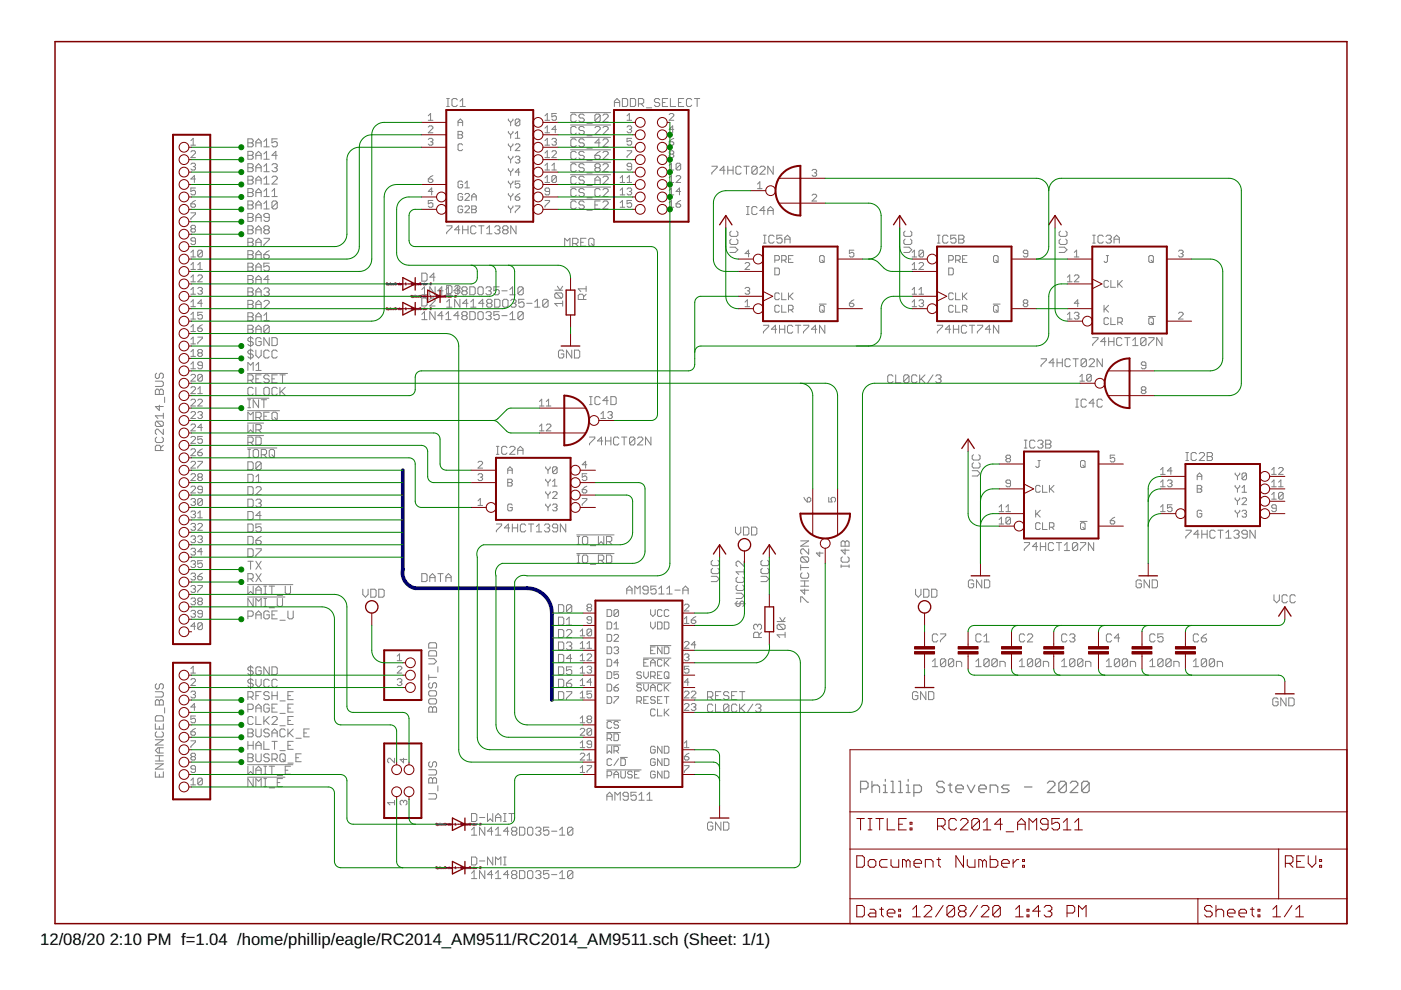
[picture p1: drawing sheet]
<svg xmlns="http://www.w3.org/2000/svg" width="297mm" height="210mm" viewBox="0 0 297 210" stroke-linecap="round" stroke-linejoin="round" font-family="sans-serif">
<defs><g id="words">
<g font-size="3.5">
<text x="8.5" y="200.4">12/08/20</text>
<text x="23.3" y="200.4">2:10 PM f=1.04 /home/phillip/eagle/RC2014_AM9511/RC2014_AM9511.sch (Sheet: 1/1)</text>
</g>
</g></defs>
<g fill="none" stroke="#800080" stroke-width=".21">
<path d="M82.7 59.9v.1M83.8 60h.2l-.1 .4-.2-.1zM84.7 60v.4l-.3-.1v-.1l.3-.1M88 59.9v.1M90 60v.4h-.3v-.2l.3-.1M82.2 65.3h-.2l-.1 .1 .3 .2h-.3M82.2 60h-.2l-.1 .1 .3 .2h-.3M82.3 65.7l.2-.1v-.2h-.2v.4M82.3 60.4l.2-.1v-.2h-.2v.4M82.7 65.7h.1M82.7 65.4v.3M82.7 60.1v.3"/>
<path d="M82.7 60.4h.1M82.7 65.2v.1M83.2 65.4h-.3l.1 .3h.2M83.2 60.1l-.3 .1 .1 .2h.2M83.3 65.5h.3l-.1-.1h-.2l.2 .3M83.3 60.3h.3l-.1-.2-.2 .1 .2 .2M83.8 65.3h.2l-.1 .4-.2-.1zM84.1 60.1v.3M84.1 65.4v.3M84.3 65.4l-.2 .1M84.3 60.1l-.2 .2M84.7 65.3v.4l-.3-.1v-.2h.3"/>
<path d="M84.8 65.5h.3l-.1-.1h-.2l.2 .3M84.8 60.3h.3l-.1-.2-.2 .1 .2 .2M85.2 60.1v.3M85.2 65.4v.3M85.4 65.4l-.2 .1M85.4 60.1l-.2 .2M85.9 65.7h.3M85.9 65.4l.1-.1v.4M85.9 60.1l.1-.1v.4M85.9 60.4h.3M87.4 65.3h-.2v.1l.2 .2h-.2M87.4 60h-.2l.2 .3h-.2"/>
<path d="M87.4 62.7l-.2-.1v.2l.2 .1h-.2M87.5 65.7h.3v-.3h-.3v.4M87.5 60.4l.3-.1v-.2h-.3v.4M87.5 63h.3v-.2h-.3v.3M87.9 65.7h.2M87.9 65.4l.1 .3M87.9 60.1l.1 .3M87.9 62.8l.1 .2M87.9 63h.2M87.9 60.4h.2M88 62.5v.1M88 65.2v.1"/>
<path d="M88.5 65.4h-.3l.1 .3h.2M88.5 60.1l-.3 .1 .1 .2h.2M88.5 62.8h-.3l.1 .2h.2M88.6 65.5h.3l-.1-.1h-.2l.2 .3M88.6 60.3h.3l-.1-.2-.2 .1 .2 .2M88.6 62.9h.3l-.1-.1h-.2l.2 .2M89 60h.2v.4l-.2-.1zM89 62.7h.2v.3l-.2-.1zM89 65.3h.2v.4l-.2-.1zM89.4 60.1v.3M89.4 62.8v.2M89.4 65.4v.3"/>
<path d="M89.6 65.4l-.2 .1M89.6 62.8l-.2 .1M89.6 60.1l-.2 .2M90 65.3v.4h-.3v-.3h.3M90 62.6v.4l-.3-.1v-.1h.3M90.1 65.5h.2v-.1h-.2l.2 .3M90.1 60.3h.2v-.2l-.2 .1 .2 .2M90.1 62.9h.2v-.1h-.2l.2 .2M90.5 60.1v.3M90.5 62.8v.2M90.5 65.4v.3M90.7 65.4l-.2 .1"/>
<path d="M90.7 62.8l-.2 .1M90.7 60.1l-.2 .2M91.2 65.3h.2l-.2 .4h.2M91.2 60h.2l-.2 .4h.2M91.2 63h.2M91.2 62.8l.1-.2v.4M92.7 62.7h-.3l.3 .2-.1 .1-.2-.1M92.8 63h.2l.1-.2h-.3v.3M93.2 63h.1M93.2 62.8l.1 .2M93.3 62.5v.1M93.7 62.8h-.2v.2h.2"/>
<path d="M93.9 62.9h.2v-.1h-.2l.2 .2M94.3 62.6l.2 .1-.1 .3-.1-.1zM94.6 62.8v.2M94.8 62.8l-.2 .1M95.2 62.6v.4l-.2-.1v-.1h.2M95.4 62.9h.2l-.1-.1h-.1l.1 .2M95.7 62.8v.2M95.9 62.8l-.2 .1M96.4 62.7h.3l-.3 .3h.3M92.7 174.6h-.3l.3 .2-.1 .1h-.2M92.8 174.9h.2l.1-.1-.3-.1v.4M93.2 174.7l.1 .2"/>
<path d="M93.2 174.9h.1M93.3 174.5v.1M93.7 174.7l-.2 .1v.1h.2M93.9 174.8h.2v-.1l-.2 .1 .2 .1M94.3 174.6h.2l-.1 .3h-.1zM94.6 174.7v.2M94.8 174.7l-.2 .1M95.2 174.6v.3h-.2v-.2h.2M95.4 174.8h.2l-.1-.1-.1 .1 .1 .1M95.7 174.7v.2M95.9 174.7l-.2 .1M96.4 174.9h.3"/>
<path d="M96.4 174.7l.2-.1v.3M98 174.6h-.2l-.1 .1 .3 .2h-.3M98.1 174.9h.2l.1-.1-.3-.1v.4M98.5 174.9h.1M98.5 174.7l.1 .2M98.6 174.5v.1M99 174.7l-.3 .1 .1 .1h.2M99.1 174.8h.3l-.1-.1-.2 .1 .2 .1M99.5 174.6h.3l-.1 .3h-.2zM99.9 174.7v.2M100.1 174.7l-.2 .1M100.5 174.6v.3h-.3l.1-.2h.2"/>
<path d="M100.6 174.8h.3l-.1-.1-.2 .1 .2 .1M101 174.7v.2M101.2 174.7l-.2 .1M101.7 174.6h.3l-.3 .3h.3M92.7 183.8h-.3l.3 .2-.1 .2-.2-.1M92.8 184.2h.2l.1-.2-.3-.1v.4M93.2 183.9l.1 .3M93.2 184.2h.1M93.3 183.7v.1M93.7 183.9l-.2 .1v.2h.2M93.9 184h.2v-.1l-.2 .1 .2 .2M94.3 183.8h.2l-.1 .4-.1-.1z"/>
<path d="M94.6 183.9v.3M94.8 183.9l-.2 .1M95.2 183.8v.4l-.2-.1v-.2h.2M95.4 184h.2l-.1-.1-.1 .1 .1 .2M95.7 183.9v.3M95.9 183.9l-.2 .1M96.4 183.9l.2-.1v.4M96.4 184.2h.3M98 183.8h-.3l.3 .2-.1 .2-.2-.1M98.1 184.2h.2l.1-.2-.3-.1v.4M98.5 183.9l.1 .3M98.5 184.2h.1"/>
<path d="M98.6 183.7v.1M99 183.9l-.3 .1 .1 .2h.2M99.1 184h.3l-.1-.1-.2 .1 .2 .2M99.5 183.8h.3l-.1 .4-.2-.1zM99.9 183.9v.3M100.1 183.9l-.2 .1M100.5 183.8v.4l-.3-.1 .1-.2h.2M100.6 184h.3l-.1-.1-.2 .1 .2 .2M101 183.9v.3M101.2 183.9l-.2 .1M101.7 183.8h.3l-.3 .4h.3"/>
</g>
<g fill="none" stroke="#808080" stroke-width=".25">
<path d="M182.5 167.3h1.1l.4-.4v-.8l-.4-.4h-1.1v2.3M184.9 165.7v2.3M184.9 166.9l.4-.4h.8l.4 .4v1.1M187.3 166.5h.4v1.5M187.3 168h.8M187.7 165.2v.5M188.9 165.7h.4v2.3M188.9 168h.8M190.5 165.7h.4v2.3M190.5 168h.8M192.2 166.5h.4v1.5M192.2 168h.8"/>
<path d="M192.6 165.2v.5M193.8 168h1.2l.4-.3v-.8l-.4-.4h-1.2v2.3M200.2 166.1l-.4-.4h-.8l-.4 .4v.4l.4 .4h.8l.4 .4v.4l-.4 .3h-.8l-.4-.3M201 166.5h.8M201.4 166.1v1.6l.4 .3M202.6 167.3h1.7v-.4l-.4-.4h-.8l-.5 .4v.8l.5 .3h.8M205.1 166.5l.8 1.5 .8-1.5M207.5 167.3h1.6v-.4l-.4-.4h-.8l-.4 .4v.8l.4 .3h.8M209.9 168v-1.5h1.2l.4 .4v1.1M214 166.5h-1.2l-.4 .4 .4 .4h.8l.4 .4-.4 .3h-1.2M217.2 166.9h1.6M222.1 166.1l.4-.4h.8l.4 .4v.4l-1.6 1.5h1.6"/>
<path d="M226.1 166.1l-.4-.4h-.8l-.4 .4v1.6M226.1 166.1v1.6l-.4 .3h-.8l-.4-.3M226.1 166.1l-1.6 1.6M226.9 166.1l.4-.4h.8l.4 .4v.4l-1.6 1.5h1.6M230.9 166.1l-.4-.4h-.8l-.4 .4v1.6M230.9 166.1v1.6l-.4 .3h-.8l-.4-.3M230.9 166.1l-1.6 1.6"/>
</g>
<g fill="none" stroke="#808080" stroke-width=".21">
<path d="M40.5 34.8l.2-.2h.5l.2 .2-.2 .5M40.5 32.2l.2-.2h.5l.2 .2v.2l-.9 1h.9M40.5 30.8h.9M40.5 29.8l.5-.5v1.5M41 35.3h.2M41.2 35.3l.2 .3v.2l-.2 .2h-.5l-.2-.2M41.4 39.9h-.9v.7l.5-.3h.2l.2 .3v.5l-.2 .2h-.5l-.2-.2M41.4 38h-.9l.7-.8v1.5M52.6 34.7h.8l.3 .3v.3l-.3 .3 .3 .2v.3l-.3 .3h-.8zM52.6 37.4h.8l.3 .2v.3l-.3 .3 .3 .3v.3l-.3 .2h-.8zM52.6 29.4h.8l.3 .3v.3l-.3 .3 .3 .3v.3l-.3 .2h-.8zM52.6 32.1h.8l.3 .3v.2l-.3 .3 .3 .3v.3l-.3 .3h-.8z"/>
<path d="M52.6 40h.8l.3 .3v.3l-.3 .2 .3 .3v.3l-.3 .3h-.8zM52.6 32.9h.8M52.6 35.6h.8M52.6 38.2h.8M52.6 30.3h.8M54.3 31.1v-1.1l.5-.6 .6 .6v1.1M54.3 33.8v-1.2l.5-.5 .6 .5v1.2M54.3 36.4v-1.1l.5-.6 .6 .6v1.1M54.3 39v-1.1l.5-.5 .6 .5v1.1M54.3 32.9h1.1M54.3 35.6h1.1M54.3 38.2h1.1"/>
<path d="M54.3 30.3h1.1M55.9 30l.6-.6v1.7M55.9 32.6l.6-.5v1.7M55.9 35.3l.6-.6v1.7M55.9 37.9l.6-.5v1.6M55.9 33.8h1.2M55.9 36.4h1.2M55.9 39h1.2M55.9 31.1h1.2M57.7 37.6l.2-.2h.6l.3 .2v.3l-1.1 1.1h1.1M57.7 35l.2-.3h.6l.3 .3v.3l-.3 .3M58.2 35.6h.3"/>
<path d="M58.5 35.6l.3 .2v.3l-.3 .3h-.6l-.2-.3M58.8 29.4h-1.1v.9l.5-.3h.3l.3 .3v.6l-.3 .2h-.6l-.2-.2M58.8 32.9h-1.1l.8-.8v1.7M90.8 24.6l.5-.5v1.4M90.8 25.5h1M90.8 29.6l.3-.3h.4l.3 .3v.2l-.3 .3M90.8 26.9l.3-.2h.4l.3 .2v.3l-1 1h1M90.8 38h.7l.3 .2v.2l-.3 .3h-.4l-.3-.3zM91.3 30.1h.2M91.5 30.1l.3 .2v.2l-.3 .3h-.4l-.3-.3M91.8 37.2l-1 .8M94.7 22.6h.6"/>
<path d="M94.7 20.9h.6M95 20.9v1.7M97 21.2l-.3-.3h-.6l-.3 .3v1.1l.3 .3h.6l.3-.3M97.1 26.7v-1l.5-.5 .5 .5v1M97.1 27.9h.7l.3 .2v.2l-.3 .3 .3 .2v.3l-.3 .2h-.7zM97.1 26h1M97.1 28.6h.7M97.5 21.5l.6-.6v1.7M97.5 22.6h1.2M98.1 38.6l-.3-.2h-.5l-.2 .2v1l.2 .2h.5l.3-.2v-.5h-.5M98.1 30.7l-.3-.2h-.5l-.2 .2v1l.2 .2h.5l.3-.2M98.6 38.9l.4-.5v1.4"/>
<path d="M98.6 39.8h.9M107.8 25.2v.3l.5 .5M107.8 27.9v.2l.5 .5M107.8 30.5v.2l.5 .5M107.8 33.1v.3l.5 .4M107.8 35.8v.2l.5 .5M107.8 38.4v.2l.5 .5M108.3 26v.7M108.3 28.6v.7M108.3 31.2v.7M108.3 33.8v.8M108.3 36.5v.7"/>
<path d="M108.3 39.1v.7M108.8 25.2v.3l-.5 .5M108.8 27.9v.2l-.5 .5M108.8 30.5v.2l-.5 .5M108.8 33.1v.3l-.5 .4M108.8 35.8v.2l-.5 .5M108.8 38.4v.2l-.5 .5M109.2 29.3h1M109.2 30.7l.3-.2h.5l.2 .2v.3l-1 .9h1M109.2 33.4l.3-.3h.5l.2 .3v.2l-.2 .2M109.2 28.3l.5-.4v1.4M109.7 33.8h.3"/>
<path d="M110 33.8l.2 .3v.2l-.2 .3h-.5l-.3-.3M110.2 36.5h-1l.8-.7v1.4M110.2 38.4h-1v.7l.5-.2 .5 .2v.5l-.2 .2h-.5l-.3-.2M110.2 25.5v.9l-.2 .3h-.5l-.3-.3M110.2 25.5l-.2-.3h-.5l-.3 .3v.9M110.2 25.5l-1 .9M115.5 25.5h1M115.5 28.2h1M115.5 30.8h1M115.5 38.7h1M115.5 37.7l.5-.5v1.5M115.5 24.6l.5-.5v1.4"/>
<path d="M115.5 27.2l.5-.5v1.5M115.5 29.8l.5-.5v1.5M115.5 32.4l.5-.4v1.4M115.5 35.1l.5-.5v1.4M115.5 36h1M115.5 33.4h1M117 29.6l.2-.3h.5l.3 .3v.2l-.3 .3M117 32.2l.2-.2h.5l.3 .2v.2l-1 1h1M117 36h1M117 35.1l.5-.5v1.4M117.5 30.1h.2M117.7 30.1l.3 .2v.2l-.3 .3h-.5l-.2-.3"/>
<path d="M118 37.5l-.3-.3h-.5l-.2 .3v.9M118 24.1h-1v.7l.5-.2 .5 .2v.5l-.3 .2h-.5l-.2-.2M118 37.5v.9l-.3 .3h-.5l-.2-.3M118 37.5l-1 .9M118 27.4h-1l.7-.7v1.5M121 23.9h8.5M121 26.5h8.5M121 29.1h8.5M121 31.8h8.5M121 34.4h8.5M121 37h8.5M121 39.7h8.5"/>
<path d="M122.2 29.7l-.3-.3h-.6l-.3 .3v1.2l.3 .2h.6l.3-.2M122.2 24.5l-.3-.3h-.6l-.3 .3v1.1l.3 .3h.6l.3-.3M122.2 37.6l-.3-.2h-.6l-.3 .2v1.2l.3 .2h.6l.3-.2M122.2 32.4l-.3-.3h-.6l-.3 .3v1.1l.3 .3h.6l.3-.3M122.2 35l-.3-.3h-.6l-.3 .3v1.1l.3 .3h.6l.3-.3M122.2 27.1l-.3-.3h-.6l-.3 .3v1.1l.3 .3h.6l.3-.3M123.9 37.6l-.3-.2h-.6l-.3 .2v.3l.3 .3h.6l.3 .3v.3l-.3 .2h-.6l-.3-.2M123.9 24.5l-.3-.3h-.6l-.3 .3v.2l.3 .3h.6l.3 .3v.3l-.3 .3h-.6l-.3-.3M123.9 32.4l-.3-.3h-.6l-.3 .3v.2l.3 .3h.6l.3 .3v.3l-.3 .3h-.6l-.3-.3M123.9 35l-.3-.3h-.6l-.3 .3v.3l.3 .3h.6l.3 .2v.3l-.3 .3h-.6l-.3-.3M123.9 29.7l-.3-.3h-.6l-.3 .3v.3l.3 .3h.6l.3 .3v.3l-.3 .2h-.6l-.3-.2M123.9 27.1l-.3-.3h-.6l-.3 .3v.3l.3 .3h.6l.3 .2v.3l-.3 .3h-.6l-.3-.3"/>
<path d="M124.4 26.1h1.2M124.4 28.8h1.2M124.4 31.4h1.2M124.4 34.1h1.2M124.4 36.7h1.2M124.4 39.3h1.2M126.1 39v-1.1l.6-.5 .6 .5v1.1M126.1 32.9h.9l.3 .3v.3l-.3 .3h-.6l-.3-.3zM126.1 27.1l.3-.3h.6l.3 .3v.3l-1.2 1.1h1.2M126.1 38.2h1.2M126.4 35.6l-.3 .2v.3l.3 .3h.6l.3-.3v-.3l-.3-.2M126.4 35.6l-.3-.3v-.3l.3-.3h.6l.3 .3v.3l-.3 .3"/>
<path d="M126.4 35.6h.6M127.3 24.5l-.3-.3h-.6l-.3 .3v1.1M127.3 30.3h-1.2l.9-.9v1.7M127.3 24.5v1.1l-.3 .3h-.6l-.3-.3M127.3 24.5l-1.2 1.1M127.3 32.1l-.6 .3-.6 .5M127.8 32.4l.3-.3h.6l.2 .3v.2l-1.1 1.2h1.1M127.8 37.6l.3-.2h.6l.2 .2v.3l-1.1 1.1h1.1M127.8 27.1l.3-.3h.6l.2 .3v.3l-1.1 1.1h1.1M127.8 24.5l.3-.3h.6l.2 .3v.2l-1.1 1.2h1.1M127.8 29.7l.3-.3h.6l.2 .3v.3l-1.1 1.1h1.1M127.8 35l.3-.3h.6l.2 .3v.3l-1.1 1.1h1.1"/>
<path d="M130.3 22.6v-1.1l.5-.6 .6 .6v1.1M130.3 21.7h1.1M131.5 38.7h1M131.5 37.7l.5-.5v1.5M132 20.9h.8l.3 .3v1.1l-.3 .3h-.8zM132.9 26.9l.3-.2h.5l.2 .2v.3l-.2 .2M132.9 25.5h1M132.9 32h1v.2l-1 1v.2M132.9 38.7h1M132.9 24.6l.5-.5v1.4M132.9 37.7l.5-.5v1.5M133.4 27.4h.3"/>
<path d="M133.6 20.9h.9l.3 .3v1.1l-.3 .3h-.9zM133.7 27.4l.2 .3v.2l-.2 .3h-.5l-.3-.3M133.9 29.3h-1v.8l.8-.3 .2 .3v.4l-.2 .3h-.5l-.3-.3M133.9 35.3h-.7l-.3-.2v-.3l.3-.2h.5l.2 .2v1l-.2 .2h-.5l-.3-.2M135.4 22h.8l.3-.3v-.5l-.3-.3h-.8v1.7M135.9 22l.6 .6M137.1 22.9h1.1M139.9 21.2l-.3-.3h-.6l-.3 .3v.3l.3 .2h.6l.3 .3v.3l-.3 .3h-.6l-.3-.3M140.4 21.7h.6M141.6 20.9h-1.2v1.7h1.2M141.9 24.3l.2-.2h.5l.3 .2v.3l-1 .9h1M141.9 30.1h.7l.3 .2v.2l-.3 .3h-.5l-.2-.3z"/>
<path d="M141.9 38.7h1M141.9 36h1M141.9 35.1l.5-.5v1.4M141.9 37.7l.5-.5v1.5M142.1 32.7l-.2 .2v.3l.2 .2h.5l.3-.2-.3-.5M142.1 20.9v1.7h1.2M142.1 32.7l-.2-.3v-.2l.2-.2h.5l.3 .2-.3 .5M142.1 32.7h.5M142.9 27.4h-1l.7-.7v1.5M142.9 29.3l-1 .8M143.3 37.5l.3-.3h.5l.2 .3v.2l-1 1h1M143.8 21.7h.6"/>
<path d="M144.3 34.8v1l-.2 .2h-.5l-.3-.2M144.3 34.8l-.2-.2h-.5l-.3 .2v1M144.3 34.8l-1 1M145 20.9h-1.2v1.7h1.2M146.7 21.2l-.3-.3h-.6l-.3 .3v1.1l.3 .3h.6l.3-.3M147.2 20.9h1.2M147.8 20.9v1.7M150.9 35.2h1.1v.3l-1.1 1.2v.2M153.7 36.1h-1.1l.9-.9v1.7M154.3 36.1h1.1M154.3 35.2v1.7M155.4 35.2v1.7"/>
<path d="M157.1 35.5l-.3-.3h-.5l-.3 .3v1.2l.3 .2h.5l.3-.2M157.7 35.2h1.1M158.3 35.2v1.7M160.5 35.5l-.2-.3h-.6l-.3 .3v1.2M160.5 35.5v1.2l-.2 .2h-.6l-.3-.2M160.5 35.5l-1.1 1.2M160.6 39l.5-.5v1.5M161.1 35.5l.3-.3h.5l.3 .3v.3l-1.1 1.1h1.1M163.9 35.2v1.7l-1.1-1.7v1.7M172.2 36.2l.2-.3h.5l.2 .3v.2l-.2 .2M172.7 36.6h.2M172.9 36.6l.2 .3-.2 .5h-.5l-.2-.3"/>
<path d="M40.5 45.1h.9v.3l-.9 .9v.3M40.5 43.2h.7l.2 .5-.2 .2h-.5l-.2-.2zM40.5 53.5l.5-.5v1.5M40.5 56.2l.5-.5v1.4M40.5 58.8l.5-.5v1.5M40.5 54.5h.9M40.5 57.1h.9M40.5 59.8h.9M40.7 48.5l-.2-.2v-.3l.2-.2h.5l.2 .2v.3l-.2 .2M40.7 48.5l-.2 .2v.3l.2 .2h.5l.2-.2v-.3l-.2-.2M40.7 48.5h.5M41.4 51.1h-.7l-.2-.2v-.2l.2-.3h.5l.2 .3v.9l-.2 .3h-.5l-.2-.3"/>
<path d="M41.4 42.5l-.9 .7M41.9 58.5l.3-.2h.5l.2 .2v.3l-1 1h1M41.9 57.1h1M41.9 56.2l.5-.5v1.4M42.9 53.3v1l-.2 .2h-.5l-.3-.2M42.9 53.3l-.2-.3h-.5l-.3 .3v1M42.9 53.3l-1 1M52.6 47.9h.8l.3 .3v.3l-.3 .2 .3 .3v.3l-.3 .3h-.8zM52.6 48.7h.8M52.6 53.1h.8l.3 .3v.3l-.3 .3 .3 .3v.3l-.3 .2h-.8zM52.6 42.6h.8l.3 .3v.3l-.3 .3 .3 .3v.2l-.3 .3h-.8zM52.6 45.3h.8l.3 .2v.3l-.3 .3 .3 .3v.3l-.3 .2h-.8z"/>
<path d="M52.6 50.5h.8l.3 .3v.3l-.3 .3 .3 .2v.3l-.3 .3h-.8zM52.6 55.8h.8l.3 .3v.2l-.3 .3 .3 .3v.3l-.3 .3h-.8zM52.6 58.4h.8l.3 .3v.3l-.3 .3 .3 .2v.3l-.3 .3h-.8zM52.6 51.4h.8M52.6 54h.8M52.6 56.6h.8M52.6 59.3h.8M52.6 40.8h.8M52.6 43.5h.8M52.6 46.1h.8M54.3 48.7h1.1M54.3 46.9v-1.1l.5-.5 .6 .5v1.1"/>
<path d="M54.3 41.7v-1.1l.5-.6 .6 .6v1.1M54.3 44.3v-1.1l.5-.6 .6 .6v1.1M54.3 49.6v-1.1l.5-.6 .6 .6v1.1M54.3 52.2v-1.1l.5-.6 .6 .6v1.1M54.3 54.8v-1.1l.5-.6 .6 .6v1.1M54.3 57.5v-1.2l.5-.5 .6 .5v1.2M54.3 51.4h1.1M54.3 54h1.1M54.3 56.6h1.1M54.3 59.3h1.1M54.3 40.8h1.1M54.3 43.5h1.1"/>
<path d="M54.3 46.1h1.1M55.9 50.5h1.2v.3l-1.2 1.1v.3M55.9 54h.9l.3 .3v.3l-.3 .2h-.6l-.3-.2zM55.9 40.6l.6-.6v1.7M55.9 43.2l.6-.6v1.7M55.9 41.7h1.2M55.9 44.3h1.2M56.2 48.7l-.3-.2v-.3l.3-.3h.6l.3 .3v.3l-.3 .2M56.2 48.7h.6M56.2 48.7l-.3 .3v.3l.3 .3h.6l.3-.3v-.3l-.3-.3M57.1 55.8h-1.2v.8l.6-.3h.3l.3 .3v.6l-.3 .3h-.6l-.3-.3M57.1 46.1h-.9l-.3-.3v-.3l.3-.2h.6l.3 .2v1.2l-.3 .2h-.6l-.3-.2"/>
<path d="M57.1 53.1l-.6 .3-.6 .6M57.1 59.3h-1.2l.9-.9v1.7M57.7 40.6l.5-.6v1.7M57.7 41.7h1.1M58.8 42.9l-.3-.3h-.6l-.2 .3v1.1M58.8 42.9v1.1l-.3 .3h-.6l-.2-.3M58.8 42.9l-1.1 1.1M89.4 57.9h.9l.3 .3v1.1l-.3 .3h-.9zM91.8 42.5h-1v.7l.5-.2 .5 .2v.5l-.3 .2h-.4l-.3-.2M91.8 40.6h-1l.7-.7v1.4M92.2 58.8h-1.1l.9-.9v1.7M94.7 47.9h1.1v.3l-1.1 1.1v.3"/>
<path d="M97.5 48.7h-1.1l.8-.8v1.7M98.1 48.7h1.1M98.1 41.3l-.3-.3h-.5l-.2 .3v.9l.2 .3h.5l.3-.3v-.5h-.5M98.1 43.9l-.3-.2h-.5l-.2 .2v1l.2 .2h.5l.3-.2v-.5h-.5M98.1 47.9v1.7M98.6 41.3l.2-.3h.5l.2 .3v.2l-.9 1h.9M98.6 43.9l.2-.2h.5l.2 .2v.2l-.9 1h.9M99.2 47.9v1.7M100 42.5v-1l.5-.5 .5 .5v1M100 41.7h1M100 43.7h.8l.2 .2-.2 .5 .2 .2v.3l-.2 .2h-.8zM100 44.4h.8"/>
<path d="M100.9 48.2l-.3-.3h-.5l-.3 .3v1.1l.3 .3h.5l.3-.3M101.5 47.9h1.1M102 47.9v1.7M103.2 49.6h1.1M103.2 48.5l.6-.6v1.7M104.9 48.2l.3-.3h.5l.3 .3v.3l-.3 .2M105.5 48.7h.2M105.7 48.7l.3 .3v.3l-.3 .3h-.5l-.3-.3M106.9 48.7l-.3-.2v-.3l.3-.3h.5l.3 .3v.3l-.3 .2M106.9 48.7h.5M106.9 48.7l-.3 .3v.3l.3 .3h.5l.3-.3v-.3l-.3-.3M107.8 41v.3l.5 .4"/>
<path d="M107.8 43.7v.2l.5 .5M108.3 41.7v.8M108.3 44.4v.7M108.8 43.7v.2l-.5 .5M108.8 41v.3l-.5 .4M109.2 41.7h.8l.2 .3v.2l-.2 .3h-.5l-.3-.3zM109.2 43.7h1v.2l-1 1v.2M109.4 47.9v1.7l-1.1-1.7v1.7M110.2 41l-1 .7M115.5 42.5h1v.2l-1 1v.2M116.5 40.6h-.7l-.3-.3 .3-.4h.5l.2 .2v1l-.2 .2h-.5l-.3-.2M119.7 52.2v-1.7l.6 .6 .5-.6v1.7"/>
<path d="M121 42.3h8.5M121.4 51.6h.9l.3-.2v-.6l-.3-.3h-.9v1.7M122 51.6l.6 .6M122.2 42.9l-.3-.3h-.6l-.3 .3v1.1l.3 .3h.6l.3-.3M122.2 40.3l-.3-.3h-.6l-.3 .3v1.1l.3 .3h.6l.3-.3M123.1 51.4h.6M123.9 42.9l-.3-.3h-.6l-.3 .3v.3l.3 .3h.6l.3 .3v.2l-.3 .3h-.6l-.3-.3M123.9 40.3l-.3-.3h-.6l-.3 .3v.3l.3 .2h.6l.3 .3v.3l-.3 .3h-.6l-.3-.3M124.2 50.5h-1.1v1.7h1.1M124.4 42h1.2M124.4 44.6h1.2M125.1 50.5h.6l.2 .3v1.1l-.2 .3h-.6l-.3-.3v-1.1z"/>
<path d="M125.4 51.6l.5 .6M126.1 43.5h.6M127.3 40.3l-.3-.3h-.6l-.3 .3v1.1l.3 .3h.6l.3-.3M127.3 42.6h-1.2v1.7h1.2M127.8 40.3l.3-.3h.6l.2 .3v.3l-1.1 1.1h1.1M127.8 42.9l.3-.3h.6l.2 .3v.3l-1.1 1.1h1.1M131.5 43.9h1M131.5 41.3h1M131.5 40.3l.5-.4v1.4M131.5 43l.5-.5v1.4M132.9 40.1l.3-.2h.5l.2 .2v.2l-.2 .3M133.4 40.6h.3"/>
<path d="M133.7 40.6l.2 .2v.3l-.2 .2h-.5l-.3-.2M133.9 42.5h-1v.7l.5-.2 .5 .2v.5l-.2 .2h-.5l-.3-.2M141.9 40.3l.5-.4v1.4M141.9 43.9h1M141.9 41.3h1M141.9 43l.5-.5v1.4M143.3 43.2h.8l.2 .3v.2l-.2 .2h-.5l-.3-.2zM144.3 40.6h-1l.8-.7v1.4M144.3 42.5l-1 .7M154.7 52.4h1.2l.5 .6-.5 .5h-1.2M155 50.7l-.3 .3v.5l.3 .3h1.2l.2-.3v-.5l-.2-.3M155 49l-.3 .3v.5l.3 .3h1.2l.2-.3v-.5l-.2-.3"/>
<path d="M158 55.9l.2-.2h.5l.2 .2v.3l-.9 .9h.9M158.3 45.5h.5M158.3 43.8h.5M158.6 43.8v1.7M158.9 53.8h-.9l.7-.8v1.5M160.5 44.1l-.2-.3h-.6l-.3 .3v1.1l.3 .3h.6l.2-.3M160.6 40h1M161.9 51.5h.5M161.9 49.9h.5M162.1 49.9v1.6M162.2 44.6h-1.1l.8-.8v1.7M162.8 45.5v-1.1l.6-.6 .5 .6v1.1"/>
<path d="M162.8 44.6h1.1M164.1 50.1l-.3-.2h-.5l-.3 .2v1.2l.3 .2h.5l.3-.2M164.3 55.2h.7l.2-.3v-.5l-.2-.2h-.7v1.4M164.3 56.8h.7l.2 .3v.9l-.2 .3h-.7zM165.7 55.2h.8l.2-.3v-.5l-.2-.2h-.8v1.4M165.8 49.9h-1.1v.8l.5-.3h.3l.3 .3v.6l-.3 .2h-.5l-.3-.2M166.2 55.2l.5 .4M166.4 51.5v-1.1l.6-.5 .5 .5v1.1M166.4 50.7h1.1M167.2 54.9h.5M168.1 54.2h-.9v1.4h.9M172.2 41.4l.2-.2h.5l.2 .2v.3l-.9 .9h.9"/>
<path d="M174 54.2h.5l.3 .2v1l-.3 .2h-.5l-.2-.2v-1zM174.3 55.2l.5 .4M181 53h-.9v.8l.5-.3h.2l.2 .3v.5l-.2 .2h-.5l-.2-.2M191.6 52.4h1.1l.6 .6-.6 .5h-1.1M191.9 50.7l-.3 .3v.5l.3 .3h1.1l.3-.3v-.5l-.3-.3M191.9 49l-.3 .3v.5l.3 .3h1.1l.3-.3v-.5l-.3-.3M193.4 54.5h1M193.4 57.1h1M193.4 53.5l.5-.5v1.5M193.4 56.2l.5-.5v1.4M194.8 55.9l.3-.2h.5l.2 .2v.3l-1 .9h1M195.8 53.3v1l-.2 .2h-.5l-.3-.2"/>
<path d="M195.8 53.3l-.2-.3h-.5l-.3 .3v1M195.8 53.3l-1 1M198.7 51.5h.6M198.7 49.9h.6M199 49.9v1.6M201 50.1l-.3-.2h-.5l-.3 .2v1.2l.3 .2h.5l.3-.2M201.1 55.2h.8l.2-.3v-.5l-.2-.2h-.8v1.4M201.1 56.8h.8l.2 .3v.9l-.2 .3h-.8zM202.6 55.2h.7l.3-.3v-.5l-.3-.2h-.7v1.4M202.7 49.9h-1.1v.8l.5-.3h.3l.3 .3v.6l-.3 .2h-.6l-.2-.2M203.1 55.2l.5 .4M203.3 49.9h.8l.3 .2v.3l-.3 .3 .3 .3v.3l-.3 .2h-.8z"/>
<path d="M203.3 50.7h.8M204.1 54.9h.4M205 54.2h-.9v1.4h.9M210.9 54.2h.5l.2 .2v1l-.2 .2h-.5l-.2-.2v-1zM211.1 55.2l.5 .4M217.9 53.8h-.7l-.2-.3 .2-.5h.5l.2 .3v1l-.2 .2h-.5l-.2-.2M224.6 52.4h1.1l.5 .6-.5 .5h-1.1M224.8 49l-.2 .3v.5l.2 .3h1.2l.2-.3v-.5l-.2-.3M224.8 50.7l-.2 .3v.5l.2 .3h1.2l.2-.3v-.5l-.2-.3M226.3 59.8h1M226.3 58.8l.5-.5v1.5M227.8 54.5h.9"/>
<path d="M227.8 58.5l.2-.2h.5l.2 .2v.3l-.9 1h.9M227.8 53.5l.5-.5v1.5M231.7 51.5h.5M231.7 49.9h.5M231.9 49.9v1.6M233.9 50.1l-.3-.2h-.5l-.3 .2v1.2l.3 .2h.5l.3-.2M234.5 50.1l.3-.2h.5l.3 .2v.3l-.3 .3M234.5 54.2h.5M234.8 54.2v1.2l-.3 .2h-.2l-.2-.2M235 59.7l-.2-.2h-.5l-.2 .2v1l.2 .2h.5l.2-.2M235.1 50.7h.2M235.3 50.7l.3 .3v.3l-.3 .2h-.5l-.3-.2"/>
<path d="M235.5 59.5v1.4h1M236.2 51.5v-1.1l.5-.5 .6 .5v1.1M236.2 50.7h1.1M237 59.5v1.4M238 59.5l-1 .9M243.8 54.2h.5l.2 .2v1l-.2 .2h-.5l-.2-.2v-1zM244.1 55.2l.4 .4M249.9 53.3l.2-.3h.5l.2 .3v.2l-.2 .3M250.4 53.8h.2M250.6 53.8l.2 .2v.3l-.2 .2h-.5l-.2-.2M33.2 79.1l-.3 .3v.6l.3 .2h.3l.3-.2v-.6l.3-.3h.2l.3 .3v.6l-.3 .2M40.5 61.4l.5-.5v1.5"/>
<path d="M40.5 64.1l.5-.5v1.4M40.5 66.7l.5-.5v1.4M40.5 69.3l.5-.5v1.5M40.5 71.9l.5-.4v1.4M40.5 74.6l.5-.5v1.5M40.5 77.2l.5-.5v1.5M40.5 79.6l.2-.2h.5l.2 .2v.3l-.9 .9h.9M40.5 62.4h.9M40.5 65h.9M40.5 67.6h.9M40.5 70.3h.9M40.5 72.9h.9"/>
<path d="M40.5 75.6h.9M40.5 78.2h.9M41.9 69.6h.8l.2 .2v.2l-.2 .3h-.5l-.3-.3zM41.9 71.5h1v.2l-1 1v.2M41.9 61.2l.3-.3h.5l.2 .3v.2l-.2 .3M42.2 74.8l-.3-.2v-.3l.3-.2h.5l.2 .2v.3l-.2 .2M42.2 74.8l-.3 .3v.2l.3 .3h.5l.2-.3v-.2l-.2-.3M42.2 74.8h.5M42.4 61.7h.3M42.7 61.7l.2 .2v.2l-.2 .3h-.5l-.3-.3M42.9 66.2h-1v.7l.5-.2 .5 .2v.5l-.2 .2h-.5l-.3-.2M42.9 64.3h-1l.8-.7v1.4"/>
<path d="M42.9 77.5h-.7l-.3-.3v-.2l.3-.3h.5l.2 .3v1l-.2 .2h-.5l-.3-.2M42.9 79.6l-.2-.2h-.5l-.3 .2v1M42.9 79.6v1l-.2 .2h-.5l-.3-.2M42.9 68.8l-1 .8M42.9 79.6l-1 1M52.5 79.2h8.5M52.6 69h.8l.3 .2v.3l-.3 .3 .3 .3v.3l-.3 .2h-.8zM52.6 69.8h.8M52.6 61h.8l.3 .3v.3l-.3 .3 .3 .3v.3l-.3 .2h-.8zM52.6 63.7h.8l.3 .3v.2l-.3 .3 .3 .3v.3l-.3 .3h-.8zM52.6 66.3h.8l.3 .3v.3l-.3 .3 .3 .2v.3l-.3 .3h-.8zM52.6 78.5v-1.6l.5 .5 .6-.5v1.6"/>
<path d="M52.6 61.9h.8M52.6 64.5h.8M52.6 67.2h.8M53.1 71.3v2.3M53.1 73.9v2.3M53.7 74.5l-.3-.3h-.6l-.2 .3v.3l.2 .3h.6l.3 .3v.2l-.3 .3h-.6l-.2-.3M53.7 71.9l-.3-.3h-.6l-.2 .3v.3l.2 .2h.6l.3 .3v.3l-.3 .3h-.6l-.2-.3M54.3 69.8h1.1M54.3 60.1v-1.1l.5-.6 .6 .6v1.1M54.3 62.7v-1.1l.5-.6 .6 .6v1.1M54.3 65.4v-1.2l.5-.5 .6 .5v1.2M54.3 68v-1.1l.5-.6 .6 .6v1.1"/>
<path d="M54.3 70.6v-1.1l.5-.5 .6 .5v1.1M54.3 74.2v1.2l.5 .5 .6-.5v-1.2M54.3 77.4l.5-.5v1.6M54.3 78.5h1.1M54.3 61.9h1.1M54.3 64.5h1.1M54.3 67.2h1.1M55.4 71.9l-.3-.3h-.6l-.2 .3v1.1l.2 .3h.6l.3-.3v-.6h-.6M55.4 79.5h-1.1v1.7h1.1M55.9 61.3l.3-.3h.6l.3 .3v.3l-.3 .3M55.9 64l.3-.3h.6l.3 .3v.2l-1.2 1.2h1.2M55.9 66.9l.6-.6v1.7"/>
<path d="M55.9 68h1.2M56.5 61.9h.3M56.8 61.9l.3 .3v.3l-.3 .2h-.6l-.3-.2M57.1 74.5l-.3-.3h-.6l-.3 .3v1.1l.3 .3h.6l.3-.3M57.1 69.2l-.3-.2h-.6l-.3 .2v1.2M57.1 69.2v1.2l-.3 .2h-.6l-.3-.2M57.1 79.8l-.3-.3h-.6l-.3 .3v.3l.3 .2h.6l.3 .3v.3l-.3 .3h-.6l-.3-.3M57.1 71.6v1.7l-1.2-1.7v1.7M57.1 69.2l-1.2 1.2M57.7 71.6h.8l.3 .3v1.1l-.3 .3h-.8zM58.8 74.5l-.3-.3h-.6l-.2 .3v1.1l.2 .3h.6l.3-.3M58.8 79.5h-1.1v1.7h1.1"/>
<path d="M59.4 79.5h1.1M59.9 79.5v1.7M89.4 66.7l.6-.6v1.7M89.4 61.4l.6-.6v1.7M89.4 67.8h1.2M89.4 62.5h1.2M89.4 63.2h.9l.3 .3v1.1l-.3 .3h-.9zM91.1 63.5l.3-.3h.6l.2 .3v.3l-1.1 1.1h1.1M92.2 60.8v1.7l-1.1-1.7v1.7M92.2 66.1v1.7l-1.1-1.7v1.7M94 61.7h-1.2l.9-.9v1.7M94 66.9h-1.2l.9-.8v1.7"/>
<path d="M94.5 67.8h1.2M94.5 66.7l.6-.6v1.7M94.5 61.4l.6-.6v1.7M94.5 62.5h1.2M94.7 60.6h.8l.3 .2v1.2l-.3 .3h-.8zM94.7 64l.6-.5v1.6M94.7 65.1h1.1M96.4 60.8l.3-.2h.5l.3 .2v.3l-.3 .3M97 61.4h.2M97.2 61.4l.3 .3v.3l-.3 .3h-.5l-.3-.3M97.3 66.9h-1.1l.9-.8v1.7M97.3 61.7h-1.1l.9-.9v1.7"/>
<path d="M97.5 63.5v1.6l-1.1-1.6v1.6M98.2 66.9l-.3 .3v.3l.3 .3h.6l.2-.3v-.3l-.2-.3M98.2 66.9h.6M98.2 66.9l-.3-.2v-.3l.3-.3h.6l.2 .3v.3l-.2 .2M98.2 61.7l-.3-.3v-.3l.3-.3h.6l.2 .3v.3l-.2 .3M98.2 61.7l-.3 .2v.3l.3 .3h.6l.2-.3v-.3l-.2-.2M98.2 61.7h.6M99.2 64.3h-1.1l.8-.8v1.6M99.6 66.1h.9l.3 .3v1.1l-.3 .3h-.9zM99.6 60.8h.9l.3 .3v1.1l-.3 .3h-.9zM99.8 65.1h1.1M99.8 64l.6-.5v1.6"/>
<path d="M101.3 66.4l.3-.3h.6l.2 .3v1.1l-.2 .3h-.6l-.3-.3zM101.6 60.8h.6l.2 .3v1.1l-.2 .3h-.6l-.3-.3v-1.1zM102.6 64.3h-1.1l.8-.8v1.6M103 66.4l.3-.3h.6l.2 .3v.3l-.2 .2M103 61.1l.3-.3h.6l.2 .3v.3l-.2 .3M103.5 64.3l-.3 .3v.3l.3 .2h.5l.3-.2v-.3l-.3-.3M103.5 64.3h.5M103.5 64.3l-.3-.3v-.3l.3-.2h.5l.3 .2v.3l-.3 .3M103.6 66.9h.3M103.6 61.7h.3M103.9 66.9l.2 .3v.3l-.2 .3h-.6l-.3-.3M103.9 61.7l.2 .2v.3l-.2 .3h-.6l-.3-.3"/>
<path d="M104.9 63.5h.8l.3 .2v1.2l-.3 .2h-.8zM105.8 66.1h-1.1v.8l.6-.2h.3l.2 .2v.6l-.2 .3h-.6l-.3-.3M105.8 60.8h-1.1v.9l.6-.3h.3l.2 .3v.5l-.2 .3h-.6l-.3-.3M106.4 66.9h1.1M106.4 61.7h1.1M106.6 63.7l.3-.2h.5l.3 .2v1.2l-.3 .2h-.5l-.3-.2zM108.1 67.8h1.1M108.1 66.7l.6-.6v1.7M108.1 61.4l.6-.6v1.7M108.1 62.5h1.1M108.3 63.7l.3-.2h.5l.3 .2v.3l-.3 .3M108.8 64.3h.3"/>
<path d="M109.1 64.3l.3 .3v.3l-.3 .2h-.5l-.3-.2M110.9 66.4v1.1l-.3 .3h-.5l-.3-.3M110.9 66.4l-.3-.3h-.5l-.3 .3v1.1M110.9 61.1l-.3-.3h-.5l-.3 .3v1.1M110.9 61.1v1.1l-.3 .3h-.5l-.3-.3M110.9 66.4l-1.1 1.1M110.9 61.1l-1.1 1.1M111.1 63.5h-1.1v.8l.5-.3h.3l.3 .3v.6l-.3 .2h-.5l-.3-.2M111.7 64.3h1.1M113.4 65.1h1.1M113.4 64l.5-.5v1.6M116.2 63.7v1.2l-.3 .2h-.5l-.3-.2"/>
<path d="M116.2 63.7l-.3-.2h-.5l-.3 .2v1.2M116.2 63.7l-1.1 1.2M117.6 61.5h1.7M117.9 62.1h1.1l.3 .3v.5l-.3 .3M117.9 62.1l-.3 .3v.5l.3 .3h1.1M117.9 62.1l1.1 1.1M118.2 60.7l.5 .8 .6-.8M119.3 64.3h-1.7l.6 .6M119.3 63.8v1.1M119.5 74.5l-.2-.3h-.6l-.3 .3v1.1l.3 .3h.6l.2-.3v-.5h-.5M121.2 74.2v1.7l-1.1-1.7v1.7M121.8 74.2h.8l.3 .3v1.1l-.3 .3h-.8z"/>
<path d="M123.7 63.5v-.8l-.3-.3h-.5l-.3 .3v.8h1.7M124.3 62.4l-.6 .5M124.3 61.2h-1.7l.5 .6M124.3 60.7v1.1M158 61.2l.2-.3h.5l.2 .3v.2l-.2 .3M158 65h.9M158 64.1l.5-.5v1.4M158.5 61.7h.2M158.7 61.7l.2 .2-.2 .5h-.5l-.2-.3M161.9 69h1.1v.2l-1.1 1.2v.2M164.7 69.8h-1.1l.8-.8v1.6M165.2 62.3l-.2-.2h-.5l-.2 .2v1l.2 .2h.5l.2-.2"/>
<path d="M165.2 65l-.2-.3h-.5l-.2 .3v.9l.2 .3h.5l.2-.3M165.3 69.8h1.1M165.3 69v1.6M165.7 64.7v1.5h1M165.7 62.1v1.4h1M166.4 69v1.6M167.2 65.7h.7l.2-.3v-.4l-.2-.3h-.7v1.5M167.2 62.1v1.4M167.4 62.8l.7 .7M167.7 65.7l.4 .5M168.1 69.2l-.3-.2h-.6l-.2 .2v1.2l.2 .2h.6l.3-.2M168.1 62.1l-.9 1"/>
<path d="M168.7 69h1.1M169.2 69v1.6M170.3 69h1.2v.2l-1.2 1.2v.2M173.2 69.8h-1.2l.9-.8v1.6M173.7 64.5h1.5M174 64.7h.5l.3 .3v.9l-.3 .3h-.5l-.2-.3v-.9zM174.3 65.7l.5 .5M174.9 69v1.6l-1.1-1.6v1.6M180.1 64.3h.7l.2 .5-.2 .2h-.5l-.2-.2zM181 63.6l-.9 .7M189.3 79.8l-.3-.3h-.5l-.3 .3v1.1l.3 .3h.5l.3-.3M189.9 79.5v1.7h1.1"/>
<path d="M192.7 79.8l-.3-.3h-.5l-.3 .3v1.1M192.7 79.8v1.1l-.3 .3h-.5l-.3-.3M192.7 79.8l-1.1 1.1M193.4 62.4h1M193.4 65h1M193.4 64.1l.5-.5v1.4M193.4 61.4l.5-.5v1.5M194.4 79.8l-.3-.3h-.5l-.3 .3v1.1l.3 .3h.5l.3-.3M194.8 62.4h1M194.8 63.8l.3-.2h.5l.2 .2-.2 .5M194.8 61.4l.5-.5v1.5M195 79.5v1.7"/>
<path d="M195.3 64.3h.3M195.6 64.3l.2 .2-.2 .5h-.5l-.3-.2M196.1 79.5l-1.1 1.1M197.8 79.5l-1.1 1.7M198.4 79.8l.3-.3h.5l.3 .3v.3l-.3 .2M198.7 69h1.2v.2l-1.2 1.2v.2M201.6 69.8h-1.2l.9-.8v1.6M202.1 62.3l-.2-.2h-.5l-.3 .2v1l.3 .2h.5l.2-.2M202.1 65l-.2-.3h-.5l-.3 .3v.9l.3 .3h.5l.2-.3M202.1 69.8h1.2M202.1 69v1.6M202.6 64.7v1.5h1"/>
<path d="M202.6 62.1v1.4h1M203.3 69v1.6M204.1 65.7h.7l.2-.3v-.4l-.2-.3h-.7v1.5M204.1 62.1v1.4M204.3 62.8l.7 .7M204.5 65.7l.5 .5M205 69.2l-.3-.2h-.6l-.3 .2v1.2l.3 .2h.6l.3-.2M205 62.1l-.9 1M205.5 69h1.2M206.1 69v1.6M207.2 69h1.1v.2l-1.1 1.2v.2M210.1 69.8h-1.2l.9-.8v1.6"/>
<path d="M210.6 64.5h1.4M210.9 64.7h.5l.2 .3v.9l-.2 .3h-.5l-.2-.3v-.9zM211.1 65.7l.5 .5M211.8 69v1.6l-1.2-1.6v1.6M217.2 64.3h.5M217.2 64.3l-.2 .2 .2 .5h.5l.2-.2-.2-.5M217.2 64.3l-.2-.2 .2-.5h.5l.2 .2-.2 .5M220.7 76.1h1.1v.2l-1.1 1.2v.2M223.5 76.9h-1.1l.9-.8v1.6M224.1 76.9h1.1M224.1 76.1v1.6M225.2 76.1v1.6"/>
<path d="M226.3 67.6h1M226.3 66.7l.5-.5v1.4M226.9 76.3l-.2-.2h-.6l-.3 .2v1.2l.3 .2h.6l.2-.2M227.5 76.1h1.1M227.8 66.4l.2-.2h.5l.2 .2v.3l-.2 .2M228.1 76.1v1.6M228.3 66.9h.2M228.5 66.9l.2 .3v.2l-.2 .2h-.5l-.2-.2M228.7 64.3h-.9l.7-.7v1.4M229 79.9l.4-.5v1.4M230.3 76.3l-.3-.2h-.5l-.3 .2v1.2M230.3 76.3v1.2l-.3 .2h-.5l-.3-.2"/>
<path d="M230.3 76.3l-1.1 1.2M230.9 76.3l.3-.2h.6l.2 .2v.3l-1.1 1.1h1.1M231.4 79.6l-.3-.2h-.4l-.3 .2v1M231.4 79.6v1l-.3 .2h-.4l-.3-.2M231.4 79.6l-1 1M231.7 71.6h1.1v.3l-1.1 1.1v.3M233.7 76.1v1.6l-1.1-1.6v1.6M234.1 64.7v1.5M234.3 65.4l.7 .8M234.5 72.4h-1.1l.8-.8v1.7M235 67.6l-.2-.2h-.5l-.2 .2v1l.2 .2h.5l.2-.2M235 64.7l-.9 1"/>
<path d="M235.1 72.4h1.1M235.1 71.6v1.7M235.5 67.4v1.4h1M236.2 71.6v1.7M237 68.3h.7l.3-.2v-.5l-.3-.2h-.7v1.4M237.2 60.2l.8 .7M237.5 68.3l.5 .5M237.9 71.9l-.3-.3h-.6l-.3 .3v1.1l.3 .3h.6l.3-.3M238.5 71.6h1.1M239 71.6v1.7M240.2 73.3h1.1M240.2 72.2l.5-.6v1.7"/>
<path d="M243 77.5h-.8l-.2-.3 .2-.5h.5l.3 .3v1l-.3 .2h-.5l-.2-.2M243 71.9l-.3-.3h-.6l-.2 .3v1.1M243 71.9v1.1l-.3 .3h-.6l-.2-.3M243 71.9l-1.1 1.1M243.5 67.1h1.5M243.5 71.6h1.2v.3l-1.2 1.1v.3M243.6 67.6l.2-.2h.5l.2 .2v1l-.2 .2h-.5l-.2-.2zM244.1 68.3l.4 .5M246.4 71.6v1.7l-1.2-1.7v1.7M249.9 66.4l.2-.2h.5l.2 .2v.3l-.9 .9h.9M32.9 80.8h1.4l.3 .3v.6l-.3 .2h-1.4M33.2 89.3l-.3 .3v.5l.3 .3h1.1"/>
<path d="M33.2 82.5h.3l.3 .3 .3-.3h.2l.3 .3v.8h-1.7v-.8zM33.2 92.7l-.3 .3v.5l.3 .3h1.1l.3-.3v-.5l-.3-.3M33.2 89.3h1.1l.3 .3v.5l-.3 .3M33.2 89.3l1.1 1.1M33.8 85.9v1.1l-.9-.8h1.7M33.8 82.8v.8M34.1 95.5v-.8l-.3-.3h-.6l-.3 .3v.8h1.7M34.6 91v1.1l-1.1-1.1h-.3l-.3 .3v.5l.3 .3M34.6 94.4l-.5 .6M34.6 87.6v1.1M34.6 88.2h-1.7l.6 .5M34.9 84.2v1.1"/>
<path d="M40.5 98l.2-.2h.5l.2 .2v.3l-.9 1h.9M40.5 82.3l.2-.3h.5l.2 .3v.2l-.9 1h.9M40.5 84.9l.2-.3h.5l.2 .3v.2l-.9 1h.9M40.5 87.5l.2-.2h.5l.2 .2v.3l-.9 .9h.9M40.5 90.1l.2-.2h.5l.2 .2v.3l-.9 1h.9M40.5 92.8l.2-.3h.5l.2 .3v.2l-.9 1h.9M40.5 95.4l.2-.2h.5l.2 .2v.3l-.9 .9h.9M41.9 95.9h.8l.2 .2v.3l-.2 .2h-.5l-.3-.2zM41.9 97.8h1v.2l-1 1v.3M41.9 84.9l.3-.3h.5l.2 .3v.2l-1 1h1M41.9 87.5l.3-.2h.5l.2 .2v.3l-.2 .2M41.9 82.5l.5-.5v1.5"/>
<path d="M41.9 83.5h1M42.4 88h.3M42.7 88l.2 .2v.3l-.2 .2h-.5l-.3-.2M42.9 92.5h-1v.8l.5-.3 .5 .3v.4l-.2 .3h-.5l-.3-.3M42.9 90.6h-1l.8-.7v1.5M42.9 95.2l-1 .7M52.5 95h6.2M52.5 84.4h4.5M52.5 87.1h6.8M52.5 89.7h3.4M52.5 92.4h3.4M52.6 93.8h.8l.3-.3v-.6l-.3-.2h-.8v1.6"/>
<path d="M52.6 97h.5M52.6 80.6h.8l.3-.3v-.5l-.3-.3h-.8v1.7M52.6 89.1v-1.7l.5 .5 .6-.5v1.7M52.6 90v1.7l.5-.6 .6 .6v-1.7M52.6 97.9h.8l.3 .3v1.1l-.3 .3h-.8zM52.6 86.4h.5M52.6 84.8h.5M52.6 95.3h.5M52.8 84.8v1.6M52.8 95.3v1.7M53.1 80.6l.6 .6M53.1 93.8l.6 .5"/>
<path d="M53.7 95.6l.3-.3h.5l.3 .3v1.1l-.3 .3h-.5l-.3-.3zM53.7 82.4l-.3-.3h-.6l-.2 .3v1.1l.2 .3h.6l.3-.3M54.3 92.7h.8l.3 .2v1.2l-.3 .2h-.8zM54.3 82.1v1.7h1.1M54.3 88.5h.8l.3-.3v-.5l-.3-.3h-.8v1.7M54.3 91.1h.8l.3-.2v-.6l-.3-.3h-.8v1.7M54.3 80.3h.5M54.8 84.8v1.6l-1.1-1.6v1.6M54.8 88.5l.6 .6M54.8 91.1l.6 .6M55.4 98.2l-.3-.3h-.6l-.2 .3v1.1M55.4 98.2v1.1l-.3 .3h-.6l-.2-.3"/>
<path d="M55.4 98.2l-1.1 1.1M55.4 96.4h.8l.3-.3v-.5l-.3-.3h-.8v1.7M55.4 84.8h1.1M55.9 82.4l.3-.3h.6l.3 .3v1.1l-.3 .3h-.6l-.3-.3zM55.9 84.8v1.6M55.9 88.2h.6M55.9 96.4l.6 .6M57.1 87.4h-1.2v1.7h1.2M57.4 95.3h.5l.3 .3v1.1l-.3 .3h-.5l-.3-.3v-1.1zM57.6 96.4l.6 .6M57.7 80.3h.5M57.9 87.4h.6l.3 .3v1.1l-.3 .3h-.6l-.2-.3v-1.1z"/>
<path d="M58.2 88.5l.6 .6M58.8 82.4l-.3-.3h-.6l-.2 .3v1.1l.2 .3h.6l.3-.3M59.4 82.1v1.7M59.6 83l.9 .8M60.5 82.1l-1.1 1.1M101.3 98l.3-.2h.5l.2 .2v.3l-1 1h1M105.2 96.3h.6M105.2 94.6h.6M105.5 94.6v1.7M107.5 94.9l-.3-.3h-.5l-.3 .3v1.1l.3 .3h.5l.3-.3M107.7 99.7h.9M108.1 94.9l.3-.3h.5l.3 .3v.3l-1.1 1.1h1.1"/>
<path d="M109.8 96.3v-1.1l.5-.6 .6 .6v1.1M109.8 95.5h1.1M114.4 86.1h.9M114.4 91.4h.9M114.4 85.1l.5-.5v1.5M114.4 90.4l.5-.5v1.5M115.7 99v.2l.5 .5M115.8 86.1h1M115.8 90.1l.3-.2h.5l.2 .2v.3l-1 1h1M115.8 85.1l.5-.5v1.5M116.2 99.7v.7M116.6 99v.2l-.4 .5"/>
<path d="M118.1 99.2l-.2-.2h-.5l-.2 .2v1M118.1 99.2v1l-.2 .2h-.5l-.2-.2M118.1 99.2l-.9 1M124.4 98.5h-1l.8-.7v1.5M125 92.7h1.1v.2l-1.1 1.2v.2M125 85.8h.6M125 84.1h.6M125.3 84.1v1.7M127.3 84.4l-.3-.3h-.6l-.3 .3v1.1l.3 .3h.6l.3-.3M127.4 88.7h1M127.4 87.8l.5-.5v1.4M127.8 93.5h-1.1l.8-.8v1.6"/>
<path d="M128.4 93.5h1.1M128.4 92.7v1.6M128.9 87.5l.2-.2h.5l.2 .2-.2 .5M128.9 84.9h-1.1l.9-.8v1.7M129.3 88h.3M129.5 84.1h.9l.2 .3v1.1l-.2 .3h-.9zM129.5 92.7v1.6M129.6 88l.2 .2-.2 .5h-.5l-.2-.2M131.2 92.9l-.3-.2h-.5l-.3 .2v1.2l.3 .2h.5l.3-.2M131.8 92.7h1.1M132.3 92.7v1.6M134.6 92.9l-.3-.2h-.5l-.3 .2v1.2"/>
<path d="M134.6 92.9v1.2l-.3 .2h-.5l-.3-.2M134.6 92.9l-1.1 1.2M135.2 92.9l.3-.2h.5l.3 .2v.3l-1.1 1.1h1.1M138 92.7v1.6l-1.1-1.6v1.6M195.3 80.3l.8 .9M198.9 80.3h.3M199.2 80.3l.3 .3v.3l-.3 .3h-.5l-.3-.3M206.1 99.8h1.1l.6 .6-.6 .5h-1.1M206.4 98.1l-.3 .3v.6l.3 .2h1.1l.3-.2v-.6l-.3-.3M206.4 96.4l-.3 .3v.6l.3 .2h1.1l.3-.2v-.6l-.3-.3M213.5 97.2l-.2-.2v-.3l.2-.2h.5l.2 .2v.3l-.2 .2M213.5 97.2l-.2 .3v.2l.2 .2h.5l.2-.2v-.2l-.2-.3"/>
<path d="M213.5 97.2h.5M217.2 95h.5M217.2 93.3h.5M217.5 93.3v1.7M219.4 93.6l-.2-.3h-.6l-.3 .3v1.1l.3 .3h.6l.2-.3M220 93.6l.3-.3h.6l.2 .3v.3l-.2 .3M220.1 97.6h.5M220.3 97.6v1.3l-.2 .2-.5-.2M220.6 94.2h.3M220.9 94.2l.2 .2v.3l-.2 .3h-.6l-.3-.3M221.7 93.3h.8l.3 .3v.3l-.3 .3 .3 .2v.3l-.3 .3h-.8zM221.7 94.2h.8"/>
<path d="M228.1 84.6h.5M228.1 86.3h.5M228.3 84.6v1.7M229 80.8h.9M229.3 97.6h.5l.3 .3v1l-.3 .2h-.5l-.2-.2v-1zM229.6 98.6l.5 .5M230.3 84.9l-.3-.3h-.5l-.3 .3v1.1l.3 .3h.5l.3-.3M232 85.5h-1.1l.9-.9v1.7M233.7 84.9l-.3-.3h-.5l-.3 .3v1.1l.3 .3h.5l.3-.3M236.3 96.5h-.9v.7l.5-.2 .4 .2v.5l-.2 .2h-.5l-.2-.2M242.2 82.7l-.2-.2 .2-.5h.5l.3 .3v.2l-.3 .2M242.2 82.7l-.2 .3 .2 .5h.5l.3-.3v-.2l-.3-.3"/>
<path d="M242.2 82.7h.5M246.1 99.6l.4-.5v1.5M248.5 99.8h-1l.7-.7v1.5M251.4 97.6h.6M251.4 95.9h.6M251.7 95.9v1.7M253.7 96.2l-.3-.3h-.6l-.3 .3v1.2l.3 .2h.6l.3-.2M254.3 96.2l.2-.3h.6l.3 .3v.3l-1.1 1.1h1.1M255.9 95.9h.9l.3 .3v.3l-.3 .3 .3 .3v.3l-.3 .2h-.9zM255.9 96.8h.9M269.6 99.6l.5-.5v1.5M271.1 99.4l.2-.3h.5l.3 .3v.2l-1 1h1"/>
<path d="M40.5 108.6l.2-.2h.5l.2 .2-.2 .5M40.5 100.7l.2-.3h.5l.2 .3v.2l-.9 1h.9M40.5 103.3l.2-.2h.5l.2 .2v.3l-.9 .9h.9M40.5 106l.2-.3h.5l.2 .3-.2 .4M40.5 111.2l.2-.2h.5l.2 .2v.3l-.2 .2M40.5 113.9l.2-.3h.5l.2 .3-.2 .4M40.5 116.5l.2-.3h.5l.2 .3v.2l-.2 .3M40.5 119.1l.2-.2h.5l.2 .2-.2 .5M41 106.4h.2M41 109.1h.2M41 111.7h.2M41 114.3h.2"/>
<path d="M41 117h.2M41 119.6h.2M41.2 111.7l.2 .3-.2 .4h-.5l-.2-.2M41.2 119.6l.2 .2-.2 .5h-.5l-.2-.2M41.2 106.4l.2 .3-.2 .5h-.5l-.2-.3M41.2 109.1l.2 .2v.3l-.2 .2h-.5l-.2-.2M41.2 114.3l.2 .3v.2l-.2 .3h-.5l-.2-.3M41.2 117l.2 .2-.2 .5h-.5l-.2-.2M41.9 111.2l.3-.2h.5l.2 .2v.3l-1 .9h1M41.9 113.9l.3-.3h.5l.2 .3v.2l-.2 .2M41.9 108.8l.5-.4v1.4M41.9 109.8h1"/>
<path d="M42.2 101.2l-.3-.3v-.2l.3-.3h.5l.2 .3v.2l-.2 .3M42.2 101.2l-.3 .2v.2l.3 .3h.5l.2-.3v-.2l-.2-.2M42.2 101.2h.5M42.4 114.3h.3M42.7 114.3l.2 .3v.2l-.2 .3h-.5l-.3-.3M42.9 118.9h-1v.7l.5-.2h.3l.2 .2v.5l-.2 .2h-.5l-.3-.2M42.9 103.8h-.7l-.3-.2v-.3l.3-.2h.5l.2 .2v1l-.2 .2h-.5l-.3-.2M42.9 106l-.2-.3h-.5l-.3 .3v.9M42.9 106v.9l-.2 .3h-.5l-.3-.3M42.9 117h-1l.8-.8v1.5M42.9 106l-1 .9M52.6 111.1h.8l.3 .3v1.1l-.3 .3h-.8z"/>
<path d="M52.6 116.4h.8l.3 .2v1.2l-.3 .2h-.8zM52.6 105.8h.8l.3 .3v1.1l-.3 .3h-.8zM52.6 103.2h.8l.3 .3v1.1l-.3 .3h-.8zM52.6 100.6h.8l.3 .2v1.2l-.3 .3h-.8zM52.6 108.5h.8l.3 .2v1.2l-.3 .3h-.8zM52.6 113.7h.8l.3 .3v1.1l-.3 .3h-.8zM52.6 119h1.1M53.1 119v1.7M54.3 116.4h1.1v.2l-1.1 1.2v.2M54.3 106.1l.2-.3h.6l.3 .3v.3l-.3 .3M54.3 103.5l.2-.3h.6l.3 .3v.3l-1.1 1.1h1.1M54.3 114.6h.8l.3 .3v.2l-.3 .3h-.6l-.2-.3z"/>
<path d="M54.3 101.1l.5-.5v1.7M54.3 102.3h1.1M54.3 119l1.1 1.7M54.8 106.7h.3M55.1 106.7l.3 .3v.2l-.3 .3h-.6l-.2-.3M55.4 111.1h-1.1v.8l.8-.2 .3 .2v.6l-.3 .3h-.6l-.2-.3M55.4 109.3h-1.1l.8-.8v1.7M55.4 113.7l-.6 .3-.5 .6M55.4 119l-1.1 1.7M101.3 100.7l.3-.3h.5l.2 .3v.2l-.2 .3M101.3 107.2h1M101.3 106.2l.5-.5v1.5"/>
<path d="M101.8 101.2h.3M102.1 101.2l.2 .2v.2l-.2 .3h-.5l-.3-.3M105.2 111.1h1.2v.3l-1.2 1.1v.3M107.7 100.4v-1l.4-.4 .5 .4v1M107.7 101.6h.7l.2 .2v.3l-.2 .2 .2 .5-.2 .3h-.7zM107.7 102.3h.7M108.1 111.9h-1.2l.9-.8v1.7M108.6 107.1l-.2-.2h-.5l-.2 .2v1l.2 .2h.5l.2-.2v-.5h-.5M108.6 111.9h1.1M108.6 111.1v1.7M109.7 111.1v1.7M111.5 111.4l-.3-.3h-.6l-.3 .3v1.1l.3 .3h.6l.3-.3"/>
<path d="M112 111.1h1.2M112.6 111.1v1.7M113.7 112.8h1.2M113.7 111.7l.6-.6v1.7M115.4 111.4l.3-.3h.6l.2 .3v.3l-.2 .2M115.7 101.6v.2l.5 .5M115.7 104.2v.3l.5 .5M115.7 106.9v.2l.5 .5M116 111.9h.3M116.2 102.3v.8M116.2 105v.7M116.2 107.6v.7"/>
<path d="M116.3 111.9l.2 .3v.3l-.2 .3h-.6l-.3-.3M116.6 101.6v.2l-.4 .5M116.6 104.2v.3l-.4 .5M116.6 106.9v.2l-.4 .5M117.2 102.1l.4-.5v1.5M117.2 104.5l.2-.3h.5l.2 .3v.2l-.9 1h.9M117.2 107.1l.2-.2h.5l.2 .2v.3l-.2 .2M117.2 103.1h.9M117.6 107.6h.3M117.9 107.6l.2 .2-.2 .5h-.5l-.2-.2M118.2 111.9h-.8l-.3-.2v-.3l.3-.3h.6l.2 .3v1.1l-.2 .3h-.6l-.3-.3M120 111.1v1.7l-1.2-1.7v1.7"/>
<path d="M122.3 113.4h7.9M122.3 117.4h7.9M122.4 117.7h.5M122.4 119.4h.5M122.4 115.4h.5M122.4 113.7h.5M122.6 113.7v1.7M122.6 117.7v1.7M123.4 103.8h.8l.2 .2v.3l-.2 .2h-.5l-.3-.2zM123.4 105.7h1v.3l-1 .9v.3M123.8 117.7h.5l.3 .3v1.1l-.3 .3h-.5l-.3-.3v-1.1zM123.8 113.7h.5l.3 .3v1.1l-.3 .3h-.5l-.3-.3v-1.1z"/>
<path d="M124.4 100.4h-1v.8l.5-.3h.3l.2 .3v.4l-.2 .3h-.5l-.3-.3M124.4 103.1l-1 .7M125.2 119.7h1.1M125.2 115.7h1.1M126.9 118.8h.8l.3-.3v-.5l-.3-.3h-.8v1.7M126.9 113.7v1.7l.5-.5 .6 .5v-1.7M127.4 118.8l.6 .6M128.6 117.7h.8l.3 .3v1.1l-.3 .3h-.8zM128.6 114.9h.8l.3-.3v-.6l-.3-.3h-.8v1.7M129.1 114.9l.6 .5M151.1 118.8l-.3 .3v.5l.3 .3h1.1l.3-.3v-.5l-.3-.3M155.9 111.8v1.1l.6 .5 .6-.5v-1.1"/>
<path d="M157.6 111.8h.9l.3 .2v1.2l-.3 .2h-.9zM157.8 119v1.1l-1.2-1.1h-.2l-.3 .3v.5l.3 .3M159.3 111.8h.9l.3 .2v1.2l-.3 .2h-.9zM161.6 118.8l-.3 .3v.5l.3 .3h1.2l.2-.3v-.5l-.2-.3M169.8 119.8v1.1M169.8 114.7h1.6l-1.6 1.1h1.6M170.1 118.1l-.3 .2v.6l.3 .3h1.1M170.1 118.1h1.1l.2 .2v.6l-.2 .3M170.1 118.1l1.1 1.1M170.4 105.5l.8 .9M171.2 105.7l.2-.2h.2l.3 .2v.5l-.3 .2h-.4zM171.4 116.4v1.1l-1.1-1.1h-.2l-.3 .2v.6l.3 .3"/>
<path d="M173.8 117v1l-.7-.7h1.4M175.7 105.5v.9h.7l-.2-.5 .2-.4h.5l.2 .2v.5l-.2 .2M178.3 115l.3-.3h.3l.3 .3 .3-.3h.2l.3 .3v.8h-1.7zM178.3 119.8v.5M178.6 118.1l-.3 .2v.6l.3 .3h1.1l.3-.3v-.6l-.3-.2M179.2 116.4v1.1l-.9-.9h1.7M179.2 115v.8M180 119.8v.5M211.8 111.1h1M211.8 108.5h1M211.8 107.5l.5-.5v1.5M211.8 110.2l.5-.5v1.4"/>
<path d="M213.3 108.5h.9M213.3 107.5l.5-.5v1.5M214.2 109.9v1l-.2 .2h-.5l-.2-.2M214.2 109.9l-.2-.2h-.5l-.2 .2v1M214.2 102.5h-.7l-.2-.3v-.2l.2-.2h.5l.2 .2v1l-.2 .2h-.5l-.2-.2M214.2 109.9l-.9 1M217.2 115h1.1v.3l-1.1 1.2v.2M219.6 108.2v1.4M219.8 108.9l.8 .7M220 115.9h-1.1l.8-.9v1.7M220.6 103.2l-.3-.3h-.5l-.2 .3v.9l.2 .3h.5l.3-.3M220.6 111.1l-.3-.3h-.5l-.2 .3v.9l.2 .3h.5l.3-.3"/>
<path d="M220.6 108.2l-1 1M220.6 115.9h1.1M220.6 115v1.7M221 102.9v1.5h1M221 110.8v1.5h1M221.7 115v1.7M222.5 111.8h.7l.3-.3v-.4l-.3-.3h-.7v1.5M222.5 102.9v1.5M222.7 103.7l.8 .7M223 111.8l.5 .5M223.4 115.3l-.3-.3h-.6l-.2 .3v1.2l.2 .2h.6l.3-.2M223.5 102.9l-1 1"/>
<path d="M224 115h1.1M224.5 115v1.7M225.7 116.7h1.1M225.7 115.6l.5-.6v1.7M228.5 115.3l-.3-.3h-.6l-.2 .3v1.2M228.5 115.3v1.2l-.3 .2h-.6l-.2-.2M228.5 115.3l-1.1 1.2M229 110.6h1.5M229.1 115h1.1v.3l-1.1 1.2v.2M229.3 110.8h.5l.3 .3v.9l-.3 .3h-.5l-.2-.3v-.9zM229.6 111.8l.5 .5M231.9 115v1.7l-1.1-1.7v1.7"/>
<path d="M235.4 110.4h.7l.2 .2v.3l-.2 .2h-.5l-.2-.2zM236.3 109.7l-.9 .7M246.1 107.5l.4-.5v1.5M246.1 102.2l.4-.4v1.4M246.1 108.5h.9M246.1 100.6h.9M246.1 103.2h.9M247.5 102l.3-.2h.4l.3 .2v.2l-.3 .3M248 102.5h.2M248.2 102.5l.3 .2v.3l-.3 .2h-.4l-.3-.2M248.5 107h-1v.8l.5-.3h.2l.3 .3v.4l-.3 .3h-.4l-.3-.3M251.4 112.4h1.1v.3l-1.1 1.1v.3"/>
<path d="M253.8 101.7v-.9l.5-.5 .5 .5v.9M253.8 102.9h.8l.2 .3v.2l-.2 .3 .2 .2v.2l-.2 .3h-.8zM253.8 101h1M253.8 103.7h.8M254.2 113.3h-1.1l.9-.9v1.7M254.8 113.3h1.1M254.8 108.4l-.2-.2h-.5l-.3 .2v1l.3 .2h.5l.2-.2v-.5h-.5M254.8 112.4v1.7M255.9 112.4v1.7M257.6 112.7l-.3-.3h-.5l-.3 .3v1.1l.3 .3h.5l.3-.3M258.2 112.4h1.1M258.8 112.4v1.7"/>
<path d="M259.9 114.1h1.1M259.9 113l.6-.6v1.7M261.6 112.7l.3-.3h.5l.3 .3v.3l-.3 .3M261.9 100.3v.2l.5 .5M261.9 102.9v.3l.5 .5M261.9 105.6v.2l.5 .5M261.9 108.2v.2l.5 .5M262.2 113.3h.2M262.4 101v.7M262.4 103.7v.7M262.4 106.3v.7M262.4 108.9v.7"/>
<path d="M262.4 113.3l.3 .2v.3l-.3 .3h-.5l-.3-.3M262.8 100.3v.2l-.4 .5M262.8 102.9v.3l-.4 .5M262.8 105.6v.2l-.4 .5M262.8 108.2v.2l-.4 .5M263.3 103.4l.5-.5v1.5M263.3 108.4l.3-.2h.5l.2 .2-.2 .5M263.3 105.8l.3-.2h.5l.2 .2v.2l-1 1h1M263.3 104.4h1M263.8 108.9h.3M264.1 108.9l.2 .3-.2 .4h-.5l-.3-.2M264.3 100.5l-.2-.2h-.5l-.3 .2v1"/>
<path d="M264.3 100.5v1l-.2 .2h-.5l-.3-.2M264.3 100.5l-1 1M264.4 113.3h-.8l-.3-.3v-.3l.3-.3h.5l.3 .3v1.1l-.3 .3h-.5l-.3-.3M266.1 112.4v1.7l-1.1-1.7v1.7M269.6 102.2l.5-.4v1.4M269.6 104.9l.5-.5v1.4M269.6 100.6h1M269.6 103.2h1M269.6 105.8h1M270.6 107.8h-.7l-.3-.3v-.2l.3-.3h.5l.2 .3v.9l-.2 .3h-.5l-.3-.3M271.1 102.2l.5-.4v1.4M271.1 103.2h1"/>
<path d="M272.1 104.6v1l-.3 .2h-.5l-.2-.2M272.1 104.6l-.3-.2h-.5l-.2 .2v1M272.1 104.6l-1 1M40.5 121.8l.2-.3h.5l.2 .3v.2l-.2 .2M40.5 124.4l.2-.3h.5l.2 .3-.2 .5M40.5 127l.2-.2h.5l.2 .2-.2 .5M40.5 129.6l.2-.2h.5l.2 .2v.3l-.2 .2M41 122.2h.2M41 124.9h.2M41 127.5h.2M41 130.1h.2M41.2 127.5l.2 .2v.3l-.2 .2h-.5l-.2-.2"/>
<path d="M41.2 122.2l.2 .3v.2l-.2 .3h-.5l-.2-.3M41.2 124.9l.2 .2-.2 .5h-.5l-.2-.3M41.2 130.1l.2 .3-.2 .5h-.5l-.2-.3M41.4 132.8h-.9l.7-.8v1.5M41.9 122.2h.8l.2 .3v.2l-.2 .3h-.5l-.3-.3zM41.9 124.1h1v.3l-1 .9v.3M42.2 127.5l-.3-.2v-.3l.3-.2h.5l.2 .2v.3l-.2 .2M42.2 127.5l-.3 .2v.3l.3 .2h.5l.2-.2v-.3l-.2-.2M42.2 127.5h.5M42.9 130.1h-.7l-.3-.2v-.3l.3-.2h.5l.2 .2v1l-.2 .3h-.5l-.3-.3M42.9 132.3l-.2-.3h-.5l-.3 .3v1M42.9 132.3v1l-.2 .2h-.5l-.3-.2"/>
<path d="M42.9 121.5l-1 .7M42.9 132.3l-1 1M52.5 126.6h7.9M52.5 124h9.6M52.6 122.7h.8l.3-.2v-.6l-.3-.3h-.8v1.7M52.6 130.7h.8l.3-.3v-.6l-.3-.3h-.8v1.7M52.6 124.3v1.6l.5-.5 .6 .5v-1.6M53.1 122.7l.6 .6M53.7 126.9v1.7l-1.1-1.7v1.7M54.3 128.6v-1.7l.5 .6 .6-.6v1.7M54.3 125.1h1.1M54.3 125.9v-1.1l.5-.5 .6 .5v1.1"/>
<path d="M54.3 131.2v-1.1l.5-.6 .6 .6v1.1M54.3 121.6l1.1 1.7M54.3 130.4h1.1M55.4 121.6l-1.1 1.7M55.9 125.9h.6M55.9 124.3h.6M55.9 128.6h.6M55.9 126.9h.6M56.2 124.3v1.6M56.2 126.9v1.7M57.1 129.8l-.3-.3h-.6l-.3 .3v1.1l.3 .3h.6l.3-.3v-.5h-.6M57.1 124.3h1.1"/>
<path d="M57.1 128.9h1.1M57.6 124.3v1.6M57.7 130.4h.5M58.8 129.5h-1.1v1.7h1.1M58.8 126.9v1.4l.3 .3h.5l.3-.3v-1.4M58.8 126.2h1.1M59.4 131.5h1.1M60.5 124.3v1.4l.3 .2h.5l.3-.2v-1.4M61 129.5v1.4l.3 .3h.6l.3-.3v-1.4M76.9 124.9v1.1l.6 .6 .5-.6v-1.1M78.6 124.9h.9l.2 .3v1.1l-.2 .3h-.9zM80.3 124.9h.9l.2 .3v1.1l-.2 .3h-.9z"/>
<path d="M84.2 139.1l.5-.5v1.5M89.4 121.6h.9l.3 .3v1.1l-.3 .3h-.9zM90.9 139.7h1.1l.6 .5-.6 .6h-1.1M91.1 123.3v-1.1l.6-.6 .5 .6v1.1M91.1 122.5h1.1M91.2 136.3h1.1l.3 .2v.9h-1.7v-.9zM91.2 138h1.1l.3 .2v.9h-1.7v-.9zM92.8 121.6h1.2M93.4 121.6v1.7M94.5 122.5h1.2M94.5 123.3v-1.1l.6-.6 .6 .6v1.1M118.4 128.2h.9l.2 .3v1.1l-.2 .3h-.9z"/>
<path d="M118.4 130.9h.9l.2 .2v1.1l-.2 .3h-.9zM118.4 133.5h.9l.2 .3v1.1l-.2 .3h-.9zM118.4 136.1h.9l.2 .3v1.1l-.2 .3h-.9zM118.4 138.7h.9l.2 .3v1.2l-.2 .2h-.9zM120.1 133.8l.3-.3h.5l.3 .3v.2l-1.1 1.2h1.1M120.1 136.4l.3-.3h.5l.3 .3v.3l-.3 .3M120.1 132.5h1.1M120.1 131.4l.6-.5v1.6M120.7 137h.2M120.9 137l.3 .2v.3l-.3 .3h-.5l-.3-.3M121.2 128.5l-.3-.3h-.5l-.3 .3v1.1M121.2 128.5v1.1l-.3 .3h-.5l-.3-.3"/>
<path d="M121.2 139.6h-1.1l.8-.9v1.7M121.2 128.5l-1.1 1.1M123 133.9l.5-.5v1.4M123 136.5l.5-.5v1.5M123 139.1l.5-.5v1.5M123 137.5h1M123 134.8h1M124.5 138.9l.2-.3h.5l.2 .3v.2l-.9 1h.9M124.5 137.5h.9M124.5 136.5l.4-.5v1.5M124.7 128.8l-.2-.2v-.3l.2-.2h.5l.2 .2v.3l-.2 .2M124.7 128.8l-.2 .3v.2l.2 .2h.5l.2-.2v-.2l-.2-.3"/>
<path d="M124.7 128.8h.5M125.4 131.5h-.7l-.2-.3v-.2l.2-.3h.5l.2 .3v.9l-.2 .3h-.5l-.2-.3M125.4 133.6v1l-.2 .2h-.5l-.2-.2M125.4 133.6l-.2-.2h-.5l-.2 .2v1M125.4 133.6l-.9 1M128.7 129.3h.7l.3 .2v1l-.3 .2h-.7zM128.7 131.9h.7l.3 .2v1l-.3 .2h-.7zM128.7 134.5h.7l.3 .3v.9l-.3 .3h-.7zM128.7 137.2h.7l.3 .2v1l-.3 .2h-.7zM128.7 139.8h.7l.3 .2v1l-.3 .2h-.7zM130.2 132.4l.5-.5v1.4M130.2 134.8l.2-.3h.5l.2 .3v.2l-.9 1h.9"/>
<path d="M130.2 137.4l.2-.2h.5l.2 .2v.2l-.2 .3M130.2 133.3h.9M130.7 137.9h.2M130.9 137.9l.2 .2v.3l-.2 .2h-.5l-.2-.2M131.1 129.5l-.2-.2h-.5l-.2 .2v1M131.1 129.5v1l-.2 .2h-.5l-.2-.2M131.1 129.5l-.9 1M132.9 125.9v-1.1l.6-.5 .5 .5v1.1M132.9 125.1h1.1M134.6 125.9v-1.6l.5 .5 .6-.5v1.6M136.4 139.5h5.8M137.4 125.1h-.8l-.3-.3v-.3l.3-.2h.5l.3 .2v1.2l-.3 .2h-.5l-.3-.2"/>
<path d="M137.5 139.8h-1v1.4h1M137.9 136.9h4.3M137.9 129.3v.9l.5 .5 .5-.5v-.9M137.9 131.9v1l.5 .4 .5-.4v-1M137.9 137.9h.5M138.9 137.2h-1v1.4h1M139.1 124.3h-1.1v.8l.8-.3 .3 .3v.6l-.3 .2h-.5l-.3-.2M139.4 131.9h.7l.3 .2v1l-.3 .2h-.7zM139.7 125.9h1.1M139.7 124.8l.6-.5v1.6M140.4 129.5l-.3-.2h-.5l-.2 .2v1l.2 .2h.5l.3-.2M140.4 137.2v1.4l-1-1.4v1.4"/>
<path d="M140.8 131.9h.8l.2 .2v1l-.2 .2h-.8zM140.8 137.2h.8l.2 .2v1l-.2 .2h-.8zM140.8 139.8v1.4M141.4 125.9h1.1M141.4 124.8l.5-.5v1.6M141.8 129.5l-.2-.2h-.5l-.3 .2v1l.3 .2h.5l.2-.2M141.8 139.8l-1 1M143.1 125.1h1.1M144.8 125.1h1.1M144.8 125.9v-1.1l.5-.5 .6 .5v1.1M145.1 138.9l.3-.3h.4l.3 .3v.2l-.3 .3M145.1 128.3l.3-.2h.4l.3 .2v.3l-1 .9h1"/>
<path d="M145.1 136.2l.3-.2h.4l.3 .2v.3l-1 1h1M145.1 132.2h1M145.1 131.2l.5-.5v1.5M145.6 139.4h.2M145.8 139.4l.3 .2v.2l-.3 .3h-.4l-.3-.3M146.6 131.5h.7l.2 .2v.2l-.2 .3h-.5l-.2-.3zM147.5 136.7h-.9l.7-.7v1.5M147.5 130.7l-.9 .8M150.8 122.2h1.1l.6 .5-.6 .6h-1.1M151.1 120.5l-.3 .3v.5l.3 .3h1.1l.3-.3v-.5l-.3-.3M155.8 128h2.2M156.1 125.8h1.1l.6 .5-.6 .6h-1.1"/>
<path d="M156.4 124.1l-.3 .3v.5l.3 .3h1.1l.3-.3v-.5l-.3-.3M156.4 127.5l-.3 .2v.6l.3 .3h.2l.3-.3v-.6l.3-.2h.3l.3 .2v.6l-.3 .3M156.4 122.4l-.3 .2v.6l.3 .3h1.1l.3-.3v-.6l-.3-.2M157.8 120.7v1.1M157.8 121.2h-1.7l.5 .6M160.6 132.6l-.3-.2h-.2l-.3 .2v.6l.3 .3M160.6 132.6l.3-.2h.3l.3 .2v.6l-.3 .3M160.6 132.6v.3M160.9 135.2v-.9l-.3-.3h-.5l-.3 .3v.9h1.7M161.3 122.2h1.2l.5 .5-.5 .6h-1.2M161.5 134l-.6 .6M161.6 120.5l-.3 .3v.5l.3 .3h1.2l.2-.3v-.5l-.2-.3"/>
<path d="M164.8 131.8h1.7M165 132.4h1.2l.3 .2v.6l-.3 .3M165 132.4l-.2 .2v.6l.2 .3h1.2M165 132.4l1.2 1.1M165.3 130.9l.6 .9 .6-.9M166.5 134.6h-1.7l.5 .6M166.5 134v1.2M169.8 127.7v-1.1h.3l1.1 1.1h.2M169.8 124.3h1.6M169.8 123.2h1.6M169.8 120.3h1.6M170.1 121.5l-.3 .3v.5l.3 .3h1.1l.2-.3v-.5l-.2-.3"/>
<path d="M170.6 124.9v1.1l-.8-.9h1.6M170.6 123.2v1.1M178.3 120h1.7M194.1 124.9v1.1l.6 .6 .6-.6v-1.1M195.8 124.9h.9l.3 .3v1.1l-.3 .3h-.9zM197.5 124.9h.9l.2 .3v1.1l-.2 .3h-.9zM198.8 134.7l-.3-.3h-.5l-.3 .3v1.1l.3 .3h.5l.3-.3M199.4 134.4h1.1v.3l-1.1 1.1v.3M200.5 140v1.1l-.3 .3h-.5l-.3-.3M200.5 140l-.3-.3h-.5l-.3 .3v1.1M200.5 140l-1.1 1.1M202.2 140v1.1l-.3 .3h-.5l-.3-.3"/>
<path d="M202.2 140l-.3-.3h-.5l-.3 .3v1.1M202.2 140l-1.1 1.1M206.4 123.2l-.2-.2h-.6l-.3 .2v1.2l.3 .2h.6l.2-.2v-.6h-.5M208 134.7l-.2-.3h-.6l-.3 .3v1.1l.3 .3h.6l.2-.3M208.2 123v1.6l-1.2-1.6v1.6M208.6 136.1h1.1M208.6 135l.6-.6v1.7M208.7 123h.9l.2 .2v1.2l-.2 .2h-.9zM209.7 140v1.1l-.3 .3h-.5l-.3-.3M209.7 140l-.3-.3h-.5l-.3 .3v1.1M209.7 140l-1.1 1.1M211.4 140v1.1l-.3 .3h-.5l-.3-.3"/>
<path d="M211.4 140l-.3-.3h-.5l-.3 .3v1.1M211.4 140l-1.1 1.1M217.3 134.7l-.3-.3h-.6l-.3 .3v1.1l.3 .3h.6l.3-.3M217.8 134.7l.3-.3h.6l.2 .3v.3l-1.1 1.1h1.1M218.9 140v1.1l-.2 .3h-.6l-.3-.3M218.9 140l-.2-.3h-.6l-.3 .3v1.1M218.9 140l-1.1 1.1M220.6 140v1.1l-.2 .3h-.6l-.3-.3M220.6 140l-.2-.3h-.6l-.3 .3v1.1M220.6 140l-1.1 1.1M226.2 134.7l-.3-.3h-.5l-.3 .3v1.1l.3 .3h.5l.3-.3M226.8 134.7l.3-.3h.5l.3 .3v.3l-.3 .3"/>
<path d="M227.3 135.3h.3M227.6 135.3l.3 .2v.3l-.3 .3h-.5l-.3-.3M227.9 140v1.1l-.3 .3h-.5l-.3-.3M227.9 140l-.3-.3h-.5l-.3 .3v1.1M227.9 140l-1.1 1.1M229.6 140v1.1l-.3 .3h-.6l-.2-.3M229.6 140l-.3-.3h-.6l-.2 .3v1.1M229.6 140l-1.1 1.1M235.7 134.7l-.3-.3h-.6l-.2 .3v1.1l.2 .3h.6l.3-.3M237.4 140v1.1l-.3 .3h-.6l-.2-.3M237.4 140l-.3-.3h-.6l-.2 .3v1.1M237.4 140l-1.1 1.1"/>
<path d="M237.4 135.3h-1.1l.8-.9v1.7M239.1 140v1.1l-.3 .3h-.6l-.2-.3M239.1 140l-.3-.3h-.6l-.2 .3v1.1M239.1 140l-1.1 1.1M242 123.2l-.3-.2h-.5l-.3 .2v1.2l.3 .2h.5l.3-.2v-.6h-.6M243.7 123v1.6l-1.1-1.6v1.6M244.3 123h.8l.3 .2v1.2l-.3 .2h-.8zM244.9 134.7l-.3-.3h-.5l-.3 .3v1.1l.3 .3h.5l.3-.3M246.6 140v1.1l-.3 .3h-.5l-.3-.3M246.6 140l-.3-.3h-.5l-.3 .3v1.1M246.6 134.4h-1.1v.9l.8-.3 .3 .3v.5l-.3 .3h-.5l-.3-.3M246.6 140l-1.1 1.1"/>
<path d="M248.3 140v1.1l-.3 .3h-.5l-.3-.3M248.3 140l-.3-.3h-.5l-.3 .3v1.1M248.3 140l-1.1 1.1M254.1 134.7l-.2-.3h-.6l-.3 .3v1.1l.3 .3h.6l.2-.3M254.7 135.3h.8l.3 .2v.3l-.3 .3h-.5l-.3-.3zM255.8 140v1.1l-.3 .3h-.5l-.3-.3M255.8 140l-.3-.3h-.5l-.3 .3v1.1M255.8 140l-1.1 1.1M255.8 134.4l-.6 .3-.5 .6M257.5 140v1.1l-.3 .3h-.5l-.3-.3M257.5 140l-.3-.3h-.5l-.3 .3v1.1M257.5 140l-1.1 1.1"/>
<path d="M270.1 126.1v1.1l.6 .6 .6-.6v-1.1M272.9 126.4l-.2-.3h-.6l-.3 .3v1.1l.3 .3h.6l.2-.3M274.6 126.4l-.2-.3h-.6l-.3 .3v1.1l.3 .3h.6l.2-.3M32.9 146.7h1.4l.3 .2v.6l-.3 .3h-1.4M32.9 153.5v1.1h1.7v-1.1M32.9 156.8h1.7l-1.7 1.2h1.7M33.2 148.4h.3l.3 .2 .3-.2h.2l.3 .2v.9h-1.7v-.9zM33.2 145l-.3 .2v.6l.3 .3h.3l.3-.3v-.6l.3-.2h.2l.3 .2v.6l-.3 .3M33.2 151.7h1.1l.3 .3v.9h-1.7v-.9zM33.2 155.2l-.3 .2v.6l.3 .3h1.1l.3-.3v-.6l-.3-.2M33.8 148.6v.9M33.8 154v.6"/>
<path d="M33.8 158.5v1.2M34.6 158.5h-1.1l-.6 .6 .6 .6h1.1M34.9 150.1v1.1M40.5 141.8l.5-.5v1.4M40.5 144.1l.2-.2h.5l.2 .2v.3l-.9 1h.9M40.5 146.8l.2-.3h.5l.2 .3v.2l-.2 .3M40.5 155.2h.7l.2 .4-.2 .3h-.5l-.2-.3zM40.5 157.1h.9v.2l-.9 1v.2M40.5 142.7h.9M41 147.3h.2M41.2 147.3l.2 .2v.2l-.2 .3h-.5l-.2-.3M41.4 151.8h-.9v.7l.5-.2h.2l.2 .2v.5l-.2 .2h-.5l-.2-.2"/>
<path d="M41.4 149.9h-.9l.7-.7v1.4M41.4 154.4l-.9 .8M52.6 147.8h.8l.3-.3v-.6l-.3-.3h-.8v1.7M52.6 154.6h.8l.3 .2v.3l-.3 .3 .3 .3v.3l-.3 .2h-.8zM52.6 159.8h.8l.3 .3v.3l-.3 .3 .3 .3v.2l-.3 .3h-.8zM52.6 150.4h.8l.3-.3v-.5l-.3-.3h-.8v1.7M52.6 157.2v1.7M52.6 155.4h.8M52.6 158h1.1M53.1 141.1v2.3M53.1 143.7v2.3M53.1 147.8l.6 .5"/>
<path d="M53.7 141.7l-.3-.3h-.6l-.2 .3v.2l.2 .3h.6l.3 .3v.3l-.3 .3h-.6l-.2-.3M53.7 144.3l-.3-.3h-.6l-.2 .3v.3l.2 .3h.6l.3 .2v.3l-.3 .3h-.6l-.2-.3M53.7 157.2v1.7M53.7 152.2l-.3-.3h-.6l-.2 .3v1.1l.2 .3h.6l.3-.3M54.3 147.5h.5M54.3 159.8v1.4l.2 .3h.6l.3-.3v-1.4M54.3 144v1.1l.5 .6 .6-.6v-1.1M54.3 151v-1.2l.5-.5 .6 .5v1.2M54.3 151.9v1.7h1.1M54.3 154.6v1.4l.2 .2h.6l.3-.2v-1.4M54.3 158.9v-1.1l.5-.6 .6 .6v1.1M54.3 150.1h1.1"/>
<path d="M54.3 158h1.1M55.4 146.6h-1.1v1.7M55.4 141.7l-.3-.3h-.6l-.2 .3v1.1l.2 .3h.6l.3-.3v-.6h-.6M55.9 151.9v1.7M55.9 157.2v1.7h1.2M56.2 152.8l.9 .8M57.1 149.6l-.3-.3h-.6l-.3 .3v1.1l.3 .3h.6l.3-.3v-.6h-.6M57.1 146.9l-.3-.3h-.6l-.3 .3v.3l.3 .3h.6l.3 .3v.3l-.3 .2h-.6l-.3-.2M57.1 154.8l-.3-.2h-.6l-.3 .2v.3l.3 .3h.6l.3 .3v.3l-.3 .2h-.6l-.3-.2M57.1 141.4v1.7l-1.2-1.7v1.7M57.1 144.3l-.3-.3h-.6l-.3 .3v1.1l.3 .3h.6l.3-.3M57.1 151.9l-1.2 1.1"/>
<path d="M57.7 147.5h1.1M57.7 141.4h.8l.3 .3v1.1l-.3 .3h-.8zM57.7 146.6v1.7M57.7 156.2v-1.1l.5-.5 .6 .5v1.1M57.7 152.2l.2-.3h.6l.3 .3v.3l-1.1 1.1h1.1M57.7 150.1h.5M57.7 155.4h1.1M57.7 157.2h1.1M58.2 157.2v1.7M58.8 149.3h-1.1v1.7h1.1M58.8 144.3l-.3-.3h-.6l-.2 .3v1.1l.2 .3h.6l.3-.3M58.8 146.6v1.7"/>
<path d="M59.4 159.2h1.1M59.4 148.6h1.1M59.4 151.3h1.1M59.4 153.9h1.1M60.5 154.8l-.3-.2h-.6l-.2 .2v1.2l.2 .2h.6l.3-.2M61 147.5h.6M61 154.6v1.6M61 150.1h.6M61 152.8h.6M61 158h.6M61.3 155.4l.9 .8M62.2 146.6h-1.2v1.7h1.2"/>
<path d="M62.2 154.6l-1.2 1.1M62.2 149.3h-1.2v1.7h1.2M62.2 151.9h-1.2v1.7h1.2M62.2 157.2h-1.2v1.7h1.2M62.7 156.5h1.2M63.9 159.8h-1.2v1.7h1.2M64.4 155.4h.6M65.6 154.6h-1.2v1.6h1.2M84.2 144.1l.3-.2h.4l.3 .2v.3l-.3 .2M84.2 141.5l.3-.2h.4l.3 .2v.3l-1 .9h1M84.2 140.1h1M84.7 144.6h.2"/>
<path d="M84.9 144.6l.3 .3v.2l-.3 .3h-.4l-.3-.3M90.9 143.1v1.1M90.9 143.6h1.7M91.2 149.8h.2l.3 .3 .3-.3h.3l.3 .3v.9h-1.7v-.9zM91.2 144.8l-.3 .2v.6l.3 .3h.2l.3-.3v-.6l.3-.2h.3l.3 .2v.6l-.3 .3M91.2 146.5h1.1l.3 .2v.6l-.3 .3h-1.1l-.3-.3v-.6zM91.2 148.1h1.1l.3 .3v.6l-.3 .3h-1.1l-.3-.3v-.6zM91.7 150.1v.9M92.8 141.4v1.1M118.4 141.4h.9l.2 .3v1.1l-.2 .3h-.9zM118.4 144h.9l.2 .3v1.1l-.2 .3h-.9zM118.4 146.6h.9l.2 .3v1.2l-.2 .2h-.9z"/>
<path d="M120.1 144.9h.8l.3 .2v.3l-.3 .3h-.5l-.3-.3zM120.1 146.6h1.1v.3l-1.1 1.2v.2M121.2 141.4h-1.1v.8l.8-.3 .3 .3v.6l-.3 .3h-.5l-.3-.3M121.2 144l-.5 .3-.6 .6M123 148h1M123 152.3l.5-.5v1.4M123 159.9l.3-.2h.4l.3 .2v.3l-1 .9h1M123 141.8l.5-.5v1.4M123 144.4l.5-.5v1.5M123 147l.5-.5v1.5M123 157.5l.5-.4v1.4M123 153.2h1"/>
<path d="M123 140.1h1M123 154.7l.3-.3h.4l.3 .3v.2l-1 1h1M123 158.5h1M123 142.7h1M123 145.4h1M124.5 141.5l.2-.2h.5l.2 .2v.3l-.2 .2M124.7 152.5l-.2 .3v.2l.2 .2h.5l.2-.2v-.2l-.2-.3M124.7 152.5l-.2-.2v-.3l.2-.2h.5l.2 .2v.3l-.2 .2M124.7 152.5h.5M124.9 142h.3M125.2 142l.2 .2-.2 .5h-.5l-.2-.2M125.4 146.5h-.9v.8l.4-.3h.3l.2 .3v.4l-.2 .3h-.5l-.2-.3"/>
<path d="M125.4 144.6h-.9l.7-.7v1.5M125.4 157.8h-.7l-.2-.3v-.2l.2-.2h.5l.2 .2v1l-.2 .2h-.5l-.2-.2M125.4 154.7v.9l-.2 .3h-.5l-.2-.3M125.4 154.7l-.2-.3h-.5l-.2 .3v.9M125.4 154.7l-.9 .9M128.7 152.7h2.9M128.7 155.3h2.9M128.7 158h2.9M128.7 142.4h.7l.3 .3v.9l-.3 .3h-.7zM128.7 145.1h.7l.3 .2v1l-.3 .2h-.7zM128.7 147.7h.7l.3 .2v1l-.3 .2h-.7zM128.7 156.6h.7l.3-.3v-.5l-.3-.2h-.7v1.4"/>
<path d="M128.7 158.2v1.5l.5-.5 .5 .5v-1.5M129.2 156.6l.5 .4M129.7 153.2l-.3-.2h-.4l-.3 .2v1l.3 .2h.4l.3-.2M130.2 155.6h.7l.2 .2v1l-.2 .2h-.7zM130.2 145.8h.7l.2 .2v.3l-.2 .2h-.5l-.2-.2zM130.2 147.7h.9v.2l-.9 1v.2M130.2 159.2h.7l.2-.2v-.5l-.2-.3h-.7v1.5M130.7 159.2l.4 .5M131.1 153.2l-.2-.2h-.5l-.2 .4 .2 .3h.5l.2 .2v.3l-.2 .2h-.5l-.2-.2M131.1 142.4h-.9v.8l.5-.3 .4 .3v.4l-.2 .3h-.5l-.2-.3M131.1 140.5h-.9l.7-.7v1.4M131.1 145.1l-.9 .7"/>
<path d="M135 144.8h7.2M135 148.7h.8l.2-.3v-.5l-.2-.2h-.8v1.4M135.5 148.7l.5 .4M136 142.7l-.2-.3h-.5l-.3 .3v.2l.3 .3h.5l.2 .2v.2l-.2 .3h-.5l-.3-.3M136 145.3l-.2-.2h-.5l-.3 .2v.2l.3 .3h.5l.2 .2-.2 .5h-.5l-.3-.2M136.5 142.4v1l.5 .5 .5-.5v-1M136.5 145.1v.9l.5 .5 .5-.5v-.9M136.5 140.5h.5M136.5 148.4h.5M137.5 147.7h-1v1.4h1M137.9 140.5h1M137.9 141.2v-.9l.5-.5 .5 .5v.9"/>
<path d="M137.9 143.4h.8l.2-.2v-.5l-.2-.3h-.8v1.5M137.9 146.5v-1l.5-.4 .5 .4v1M137.9 145.8h1M138.4 143.4l.5 .5M138.9 150.6l-.2-.3h-.5l-.3 .3v.9l.3 .3h.5l.2-.3M138.9 147.9l-.2-.2h-.5l-.3 .5 .3 .2h.5l.2 .3v.2l-.2 .2h-.5l-.3-.2M138.9 158.5l-.2-.3h-.5l-.3 .3v.9l.3 .3h.5l.2-.3v-.4h-.5M139.4 150.3v1.5h1M139.4 148.4h.5M139.4 143.2h.5M140.4 140l-.3-.2h-.5l-.2 .2v1l.2 .2h.5l.3-.2M140.4 142.4h-1v1.5h1"/>
<path d="M140.4 145.3l-.3-.2h-.5l-.2 .2v1l.2 .2h.5l.3-.2M140.4 147.7h-1v1.4h1M140.4 158.2v1.5l-1-1.5v1.5M140.8 142.7l.3-.3h.5l.2 .3v.9l-.2 .3h-.5l-.3-.3zM140.8 145.1v1.4M140.8 150.3v1.5M140.8 158.2h.8l.2 .3v.9l-.2 .3h-.8zM140.8 147.7h1M141.1 140.5l.7 .7M141.1 145.8l.7 .7M141.1 151l.7 .8M141.3 147.7v1.4"/>
<path d="M141.3 143.4l.5 .5M141.8 145.1l-1 .9M141.8 150.3l-1 1M145.1 146.8l.3-.3h.4l.3 .3v.2l-1 1h1M145.1 149.4l.3-.2h.4l.3 .2v.2l-1 1h1M145.1 158.5h1M145.1 157.5l.5-.4v1.4M146.1 141.3h-1v.7l.5-.2 .5 .2v.5l-.3 .2h-.4l-.3-.2M146.1 144.6h-1l.7-.7v1.5M146.1 159.7l-1 .7M146.6 146.8l.2-.3h.5l.2 .3v.2l-.9 1h.9M146.6 149.4l.2-.2h.5l.2 .2v.2l-.2 .3"/>
<path d="M147 149.9h.3M147.3 149.9l.2 .2v.3l-.2 .2h-.5l-.2-.2M150 147.8h.9l.2-.3v-.6l-.2-.3h-.9v1.7M150.6 147.8l.5 .5M151.1 149.6l-.2-.3h-.6l-.3 .3v1.1l.3 .3h.6l.2-.3M151.7 149.3v1.7h1.1M151.7 147.5h.6M152.8 146.6h-1.1v1.7h1.1M154.5 146.9l-.3-.3h-.5l-.3 .3v.3l.3 .3h.5l.3 .3v.3l-.3 .2h-.5l-.3-.2M154.5 149.6l-.3-.3h-.5l-.3 .3v1.1M154.5 149.6v1.1l-.3 .3h-.5l-.3-.3M154.5 149.6l-1.1 1.1"/>
<path d="M155.1 147.5h.6M156.2 146.6h-1.1v1.7h1.1M156.2 149.6l-.2-.3h-.6l-.3 .3v1.1l.3 .3h.6l.2-.3M156.8 146.6h1.1M156.8 149.3v1.7M157.1 150.1l.8 .9M157.4 146.6v1.7M157.9 149.3l-1.1 1.1M159.6 149.3l-1.1 1.7M160.2 149.6l.3-.3h.5l.3 .3v.2l-.3 .3M160.8 150.1h.2M161 150.1l.3 .3v.3l-.3 .3h-.5l-.3-.3"/>
<path d="M194.6 146.9l-.3-.3h-.5l-.3 .3v1.2l.3 .2h.5l.3-.2v-.6h-.6M196.3 146.6v1.7l-1.1-1.7v1.7M196.9 146.6h.8l.3 .3v1.2l-.3 .2h-.8zM197.7 141.4h1.1M197.7 140.2l.5-.5v1.7M202.8 141.4v-1.2h.8l.3 .3v.9M206.9 140.2l.6-.5v1.7M206.9 141.4h1.1M212 141.4v-1.2h.8l.3 .3v.9M216.1 141.4h1.2M216.1 140.2l.6-.5v1.7M221.2 141.4v-1.2h.9l.2 .3v.9"/>
<path d="M225.1 141.4h1.1M225.1 140.2l.5-.5v1.7M230.2 141.4v-1.2h.8l.3 .3v.9M234.6 141.4h1.1M234.6 140.2l.5-.5v1.7M239.6 141.4v-1.2h.9l.3 .3v.9M243.8 141.4h1.1M243.8 140.2l.5-.5v1.7M248.9 141.4v-1.2h.8l.3 .3v.9M253 141.4h1.1M253 140.2l.6-.5v1.7M258.1 141.4v-1.2h.8l.3 .3v.9"/>
<path d="M271 148.3l-.3-.3h-.6l-.2 .3v1.1l.2 .2h.6l.3-.2v-.6h-.6M272.7 148v1.6l-1.2-1.6v1.6M273.2 148h.9l.3 .3v1.1l-.3 .2h-.9zM32.9 163.6v1.2h1.7v-1.2M32.9 161.9h1.7l-1.7 1.2h1.7M32.9 161.4h1.7M32.9 160.2h1.7M33.8 160.2v1.2M33.8 164.2v.6M40.5 165.5l.5-.5v1.4M40.5 166.4h.9M40.7 160.4l-.2-.2v-.3l.2-.2h.5l.2 .2v.3l-.2 .2"/>
<path d="M40.7 160.4l-.2 .3v.2l.2 .2h.5l.2-.2-.2-.5M40.7 160.4h.5M41.4 163.1h-.7l-.2-.3v-.2l.2-.3h.5l.2 .3v.9l-.2 .3h-.5l-.2-.3M42.9 165.2l-.2-.2h-.5l-.3 .2v1M42.9 165.2v1l-.2 .2h-.5l-.3-.2M42.9 165.2l-1 1M52.5 162.1h9.6M52.5 164.8h7.9M52.6 162.5v1.6l.5-.5 .6 .5v-1.6M52.6 160.7h.8M53.7 165.1v1.7l-1.1-1.7v1.7M54.3 164.1v-1.1l.5-.5 .6 .5v1.1"/>
<path d="M54.3 166.8v-1.7l.5 .6 .6-.6v1.7M54.3 163.3h1.1M55.9 164.1h.6M55.9 162.5h.6M55.9 166.8h.6M55.9 165.1h.6M56.2 162.5v1.6M56.2 165.1v1.7M57.1 160.1l-.3-.3h-.6l-.3 .3v.3l.3 .3h.6l.3 .3v.2l-.3 .3h-.6l-.3-.3M57.1 162.5h1.1M57.1 167h1.1M57.6 162.5v1.6"/>
<path d="M57.7 161h.8l.3-.3v-.6l-.3-.3h-.8v1.7M58.2 161l.6 .5M58.8 164.4h1.1M58.8 165.9h.6M59.4 160.1l.2-.3h.6l.3 .3v1.1l-.3 .3h-.6l-.2-.3zM59.9 165.1h-1.1v1.7h1.1M59.9 161l.6 .5M60.5 163.3h.5M61 161.8h1.2M61.6 162.5h-1.1v1.6h1.1M62.7 160.7h.6M83.7 160.8v.9l-1-.9h-.3l-.2 .2v.5l.2 .2"/>
<path d="M83.7 170.2h-1.5l.5 .5M83.7 169.7v1M85.6 169.9l-.3-.2h-.2l-.3 .2v.5l.3 .3M85.6 169.9l.2-.2h.2l.3 .2v.5l-.3 .3M85.6 160.8v.9l-.8-.7h1.5M85.6 169.9v.3M90.9 165.2l.3-.3h.2l.3 .3 .3-.3h.3l.3 .3v.8h-1.7zM90.9 163.2h1.4l.3 .3v.5l-.3 .3h-1.4M90.9 168.3h1.4l.3 .3v.5l-.3 .3h-1.4M91.2 161.5l-.3 .3v.5l.3 .3h.2l.3-.3v-.5l.3-.3h.3l.3 .3v.5l-.3 .3M91.7 165.2v.8M92.8 166.6v1.1"/>
<path d="M100 176l.5-.6v1.7M100 177.1h1.1M100 172.5h.8l.3 .3v1.1l-.3 .3h-.8zM101.7 173.3h1.1M102.8 175.4v1.7l-1.1-1.7v1.7M103.4 172.5v1.7l.5-.6 .6 .6v-1.7M104.5 176.2h-1.1l.8-.8v1.7M105.1 177.1h1.1M105.1 176l.5-.6v1.7M105.1 174.2v-1.1l.5-.6 .6 .6v1.1M105.1 173.3h1.1M106.8 174.2h.5"/>
<path d="M106.8 172.5h.5M107 172.5v1.7M107.9 176.2h-1.1l.8-.8v1.7M107.9 172.5h1.1M108.5 172.5v1.7M108.7 176.2l-.2 .3v.3l.2 .3h.6l.3-.3v-.3l-.3-.3M108.7 176.2h.6M108.7 176.2l-.2-.2v-.3l.2-.3h.6l.3 .3v.3l-.3 .2M110.2 175.4h.8l.3 .3v1.1l-.3 .3h-.8zM111.8 175.7l.3-.3h.6l.3 .3v1.1l-.3 .3h-.6l-.3-.3zM113.6 175.7l.2-.3h.6l.3 .3v.3l-.3 .2M114.1 176.2h.3"/>
<path d="M114.4 176.2l.3 .3v.3l-.3 .3h-.6l-.2-.3M116.4 175.4h-1.1v.8l.5-.2h.3l.3 .2v.6l-.3 .3h-.6l-.2-.3M116.9 176.2h1.2M118.6 177.1h1.2M118.6 176l.6-.6v1.7M121.5 175.7v1.1l-.3 .3h-.6l-.3-.3M121.5 175.7l-.3-.3h-.6l-.3 .3v1.1M121.5 175.7l-1.2 1.1M123 162.8l.5-.5v1.5M123 163.8h1M124.5 162.3h.9v.3l-.9 .9v.3M124.5 161.1h.9"/>
<path d="M124.5 160.2l.4-.5v1.4M128.7 163.2h7.2M128.7 169.7v-1.1l.5-.6 .6 .6v1.1M128.7 168.8h1.1M128.7 164.5h.7l.3-.3v-.5l-.3-.2h-.7v1.5M129.7 161.1l-.3-.2h-.4l-.3 .2v1l.3 .2h.4l.3-.2M130.2 165v-1l.5-.5 .4 .5v1M130.2 164.2h.9M130.4 169.7v-1.7l.5 .6 .6-.6v1.7M131.1 160.9l-.9 1.4M131.6 160.6h1.4M131.6 160.9h.8l.2 .2v1l-.2 .2h-.8z"/>
<path d="M131.6 163.5v1.2l.3 .3h.5l.2-.3v-1.2M133.2 168.8h-.8l-.3-.2v-.3l.3-.3h.5l.3 .3v1.1l-.3 .3h-.5l-.3-.3M134 163.7l-.2-.2h-.5l-.2 .2v.3l.2 .2h.5l.2 .3-.2 .5h-.5l-.2-.3M134.5 164.2h.5M134.9 168h-1.1v.8l.8-.2 .3 .2v.6l-.3 .3h-.6l-.2-.3M135.5 169.7h1.1M135.5 168.6l.5-.6v1.7M135.5 163.5h-1v1.5h1M137.2 169.7h1.1M137.2 168.6l.5-.6v1.7M138.9 161.1l-.2-.2h-.5l-.3 .2v1l.3 .2h.5l.2-.2v-.5h-.5M138.9 163.7l-.2-.2h-.5l-.3 .2v1l.3 .3h.5l.2-.3v-.5h-.5"/>
<path d="M140.4 160.9v1.4l-1-1.4v1.4M140.4 163.5v1.5l-1-1.5v1.5M140.8 160.9h.8l.2 .2v1l-.2 .2h-.8zM140.8 163.5h.8l.2 .2v1l-.2 .3h-.8zM145.1 160.4h.7l.3 .3v.2l-.3 .2h-.4l-.3-.2zM145.1 162.3h1v.3l-1 .9v.3M151.1 174.6l-.2-.3h-.6l-.3 .3v1.1l.3 .3h.6l.2-.3v-.5h-.5M152.8 174.3v1.7l-1.1-1.7v1.7M153.4 174.3h.8l.3 .3v1.1l-.3 .3h-.8zM100 185.2l.5-.6v1.7M100 186.3h1.1M100 181.7h.8l.3 .3v1.1l-.3 .3h-.8z"/>
<path d="M101.7 182.5h1.1M102.8 184.6v1.7l-1.1-1.7v1.7M104.5 185.4h-1.1l.8-.8v1.7M104.5 181.7v1.7l-1.1-1.7v1.7M105.1 185.2l.5-.6v1.7M105.1 186.3h1.1M105.1 183.4v-1.7l.5 .6 .6-.6v1.7M106.8 183.4h.5M106.8 181.7h.5M107 181.7v1.7M107.9 185.4h-1.1l.8-.8v1.7M108.7 185.4l-.2-.2v-.3l.2-.3h.6l.3 .3v.3l-.3 .2"/>
<path d="M108.7 185.4l-.2 .3v.3l.2 .3h.6l.3-.3v-.3l-.3-.3M108.7 185.4h.6M110.2 184.6h.8l.3 .3v1.1l-.3 .3h-.8zM111.8 184.9l.3-.3h.6l.3 .3v1.1l-.3 .3h-.6l-.3-.3zM113.6 184.9l.2-.3h.6l.3 .3v.3l-.3 .2M114.1 185.4h.3M114.4 185.4l.3 .3v.3l-.3 .3h-.6l-.2-.3M116.4 184.6h-1.1v.8l.5-.2h.3l.3 .2v.6l-.3 .3h-.6l-.2-.3M116.9 185.4h1.2M118.6 185.2l.6-.6v1.7M118.6 186.3h1.2M121.5 184.9l-.3-.3h-.6l-.3 .3v1.1"/>
<path d="M121.5 184.9v1.1l-.3 .3h-.6l-.3-.3M121.5 184.9l-1.2 1.1"/>
</g>
<g fill="none" stroke="#800000" stroke-width=".42">
<path d="M36.7 28.6h7.9v108h-7.9zM94.6 23.3h18.5v23.7h-18.5zM130.2 23.3h15.8v23.7h-15.8zM165.7 36.9a5.4 5.4 0 0 1 4-1.7v10.5a5.3 5.3 0 0 1-4.8-3.1 5.3 5.3 0 0 1 .8-5.7zM161.8 52.3h15.8v15.8h-15.8zM198.7 52.3h15.8v15.8h-15.8zM231.6 52.3h15.8v18.4h-15.8zM235.5 77.8l1.5-1.2a5 5 0 0 1 2.5-.6v10.5a5.3 5.3 0 0 1-4.8-3.1 5.3 5.3 0 0 1 .8-5.6zM105.2 97.1h15.8v13.1h-15.8zM119.6 83.9a5.3 5.3 0 0 1 5.3 5.3 5.3 5.3 0 0 1-5.3 5.2zM217.1 95.7h15.8v18.5h-15.8zM251.3 98.4h15.8v13.1h-15.8z"/>
<path d="M169.7 108.9h10.5a5.3 5.3 0 0 1-5.2 5.3 5.3 5.3 0 0 1-5.3-5.3zM81.4 137.9h7.9v10.5h-7.9zM126.2 127.3h18.5v39.6h-18.5zM36.7 140.5h7.9v29h-7.9zM81.4 157.6h7.9v15.8h-7.9z"/>
</g>
<g fill="none" stroke="#800000" stroke-width=".21">
<path d="M40 31.2h.6M40 39.1h.6M40 36.5h.6M40 33.8h.6M89.3 26h5.3M89.3 28.6h5.3M89.3 31.2h5.3M89.3 39.1h5.3M115.1 26h3.2M115.1 28.6h3.2M115.1 31.2h3.2M115.1 39.1h3.2"/>
<path d="M115.1 36.5h3.2M115.1 33.8h3.2M134.1 26h.6M134.1 28.6h.6M134.1 31.2h.6M134.1 39.1h.6M134.1 36.5h.6M134.1 33.8h.6M141.5 26h.5M141.5 28.6h.5M141.5 31.2h.5M141.5 39.1h.5"/>
<path d="M141.5 36.5h.5M141.5 33.8h.5M165.2 37.8h9.8M40 41.8h.6M40 44.4h.6M40 47h.6M40 49.7h.6M40 52.3h.6M40 54.9h.6M40 57.6h.6M89.3 41.8h3.3M89.3 44.4h3.3"/>
<path d="M115.1 41.8h3.2M115.1 44.4h3.2M121 58.9v2.6M134.1 41.8h.6M134.1 44.4h.6M141.5 41.8h.5M141.5 44.4h.5M153.9 45.7v2.6M156.5 54.9h3.2M156.5 57.6h5.3M159.2 40.4h3.2M165.2 43.1h9.8"/>
<path d="M177.6 54.9h5.3M190.8 45.7v2.6M193.4 54.9h3.2M193.4 57.6h5.3M214.5 54.9h5.2M223.7 45.7v2.6M226.3 54.9h5.3M231.6 59.2l2 1-2 1M247.4 54.9h5.2M40 60.2h.6M40 62.8h.6M40 65.4h.6"/>
<path d="M40 68.1h.6M40 70.7h.6M40 73.4h.6M40 76h.6M40 78.6h.6M84.1 60.2h5.2M84.1 65.4h5.2M89.3 62.8h5.3M121 66.8v2.6M121 70.7v2.7M156.5 62.8h5.3M156.5 65.4h3.2"/>
<path d="M161.8 61.8l2 1-2 1M177.6 65.4h5.3M193.4 62.8h5.3M193.4 65.4h3.2M198.7 61.8l2 1-2 1M214.5 65.4h5.2M226.3 60.2h5.3M226.3 65.4h5.3M226.3 68.1h3.2M235 78.6h9.8M247.4 68.1h5.2M40 81.3h.6"/>
<path d="M40 83.9h.6M40 86.5h.6M40 89.2h.6M40 91.8h.6M40 94.4h.6M40 97.1h.6M40 99.7h.6M99.9 99.7h5.3M114.4 86.5h9.7M114.4 91.8h9.7M123 99.7h3.2M127 89.2h3.2"/>
<path d="M205.3 93.1v2.6M211.8 98.4h5.3M229 81.3h3.2M232.9 98.4h5.3M235 83.9h9.8M40 102.3h.6M40 105h.6M40 107.6h.6M40 110.2h.6M40 112.9h.6M40 115.5h.6M40 118.1h.6"/>
<path d="M99.9 102.3h5.3M99.9 107.6h3.2M123 102.3h3.2M123 105h3.2M123 107.6h3.2M152.6 115.5v2.6M157.8 116.8v2.6M163.1 115.5v2.6M172.3 103.7v9.7M175 116.2v3.2M177.6 103.7v9.7M207.9 119.4v2.7"/>
<path d="M211.8 108.9h5.3M211.8 103.7h5.3M211.8 111.5h3.3M217.1 102.6l2.1 1.1-2.1 1M232.9 111.5h5.3M243.4 119.4v2.7M246.1 108.9h3.2M246.1 101h5.2M246.1 103.7h5.2M269.2 108.9h3.2M269.2 101h3.2M269.2 103.7h3.2"/>
<path d="M269.2 106.3h3.2M40 120.8h.6M40 123.4h.6M40 126h.6M40 128.7h.6M40 131.3h.6M40 133.9h.6M78.8 130v2.6M123.6 137.9h2.6M123.6 130h2.6M123.6 132.6h2.6M123.6 135.3h2.6"/>
<path d="M144.7 137.9h2.6M144.7 130h2.6M144.7 132.6h2.6M163.1 126v2.7M163.1 133.9v2.7M196 130v2.6M196 133.9v3.2M196 138.7v3.1M205.3 133.9v3.2M205.3 138.7v3.1M214.5 133.9v3.2M214.5 138.7v3.1"/>
<path d="M223.4 133.9v3.2M223.4 138.7v3.1M232.9 133.9v3.2M232.9 138.7v3.1M242.1 133.9v3.2M242.1 138.7v3.1M251.3 133.9v3.2M251.3 138.7v3.1M272.4 128.7v2.6M40 159h.6M40 153.7h.6M40 156.3h.6"/>
<path d="M40 145.8h.6M40 151h.6M40 143.2h.6M40 148.4h.6M85.4 140.5h.6M85.4 145.8h.6M85.4 143.2h.6M123.6 159h2.6M123.6 153.7h2.6M123.6 140.5h2.6M123.6 156.3h2.6M123.6 145.8h2.6"/>
<path d="M123.6 143.2h2.6M123.6 148.4h2.6M144.7 159h2.6M144.7 140.5h2.6M144.7 145.8h2.6M144.7 151h2.6M144.7 143.2h2.6M144.7 148.4h2.6M180.2 159h105.4v36.8h-105.4zM196 143.2v2.6M272.4 144.5v2.6M40 164.2h.6"/>
<path d="M40 161.6h.6M40 166.9h.6M84.1 161.6v.6M84.1 168.9v.6M86.7 161.6v.6M86.7 168.9v.6M94.6 174.8h5.3M123.6 164.2h2.6M123.6 161.6h2.6M144.7 164.2h2.6M144.7 161.6h2.6M152.6 170.8v2.6"/>
<path d="M180.2 172.1h105.4M181.7 173.5h1.6M182.5 173.5v2.5M184.1 173.5h.8M184.1 176h.8M184.5 173.5v2.5M185.7 173.5h1.6M186.5 173.5v2.5M188.1 173.5v2.5h1.6M190.5 174.8h.8M192.2 173.5h-1.7v2.5h1.7M193 175.6h.4v.4h-.4z"/>
<path d="M193 174.3h.4v.5h-.4zM198.8 175.2h1.2l.4-.4v-.9l-.4-.4h-1.2v2.5M199.6 175.2l.8 .8M202.8 173.9l-.4-.4h-.8l-.4 .4v1.7l.4 .4h.8l.4-.4M203.6 173.9l.4-.4h.8l.4 .4v.4l-1.6 1.7h1.6M207.7 173.9l-.4-.4h-.9l-.4 .4v1.7M207.7 173.9v1.7l-.4 .4h-.9l-.4-.4M207.7 173.9l-1.7 1.7M208.5 176h1.6M208.5 174.3l.8-.8v2.5M212.5 174.8h-1.6l1.2-1.3v2.5M213.3 176.4h1.6"/>
<path d="M215.8 174.8h1.6M215.8 176v-1.7l.8-.8 .8 .8v1.7M218.2 176v-2.5l.8 .8 .8-.8v2.5M222.2 174.8h-1.2l-.4-.5v-.4l.4-.4h.8l.4 .4v1.7l-.4 .4h-.8l-.4-.4M224.6 173.5h-1.6v1.3l.8-.5h.4l.4 .5v.8l-.4 .4h-.8l-.4-.4M225.4 174.3l.9-.8v2.5M225.4 176h1.7M227.9 174.3l.8-.8v2.5M227.9 176h1.6M94.6 184h5.3M180.2 180h105.4M180.2 190.6h105.4"/>
<path d="M181.7 181.4h1.2l.4 .4v1.7l-.4 .4h-1.2zM181.7 192h1.2l.4 .4v1.6l-.4 .4h-1.2zM184.1 182.6l.4-.4h.8l.4 .4v.9l-.4 .4h-.8l-.4-.4zM184.5 192.8h.8l.4 .4v1.2h-1.2l-.4-.4 .4-.4h1.2M186.5 192.8h.8M186.9 192.4v1.6l.4 .4M188.1 193.6h1.6v-.4l-.4-.4h-.8l-.4 .4v.8l.4 .4h.8M188.1 182.2h-1.2l-.4 .4v.9l.4 .4h1.2M188.9 182.2v1.3l.4 .4h1.2v-1.7M190.5 194h.4v.4h-.4zM190.5 192.8h.4v.4h-.4zM192.2 182.6l-.5-.4h-.4v1.7"/>
<path d="M192.2 182.6l.4-.4 .4 .4v1.3M192.2 182.6v1.3M193.5 194.4h1.6M193.5 192.8l.8-.8v2.4M193.8 183h1.6v-.4l-.4-.4h-.8l-.4 .4v.9l.4 .4h.8M195.9 192.4l.4-.4h.8l.4 .4v.4l-1.6 1.6h1.6M196.2 183.9v-1.7h1.2l.4 .4v1.3M198.6 182.2h.8M199 181.8v1.7l.4 .4M200 192l-1.6 2.4M202.4 192.4v1.6l-.4 .4h-.8l-.4-.4M202.4 192.4l-.4-.4h-.8l-.4 .4v1.6"/>
<path d="M202.4 192.4l-1.6 1.6M203.6 193.2l-.4 .4v.4l.4 .4h.8l.4-.4v-.4l-.4-.4M203.6 193.2l-.4-.4v-.4l.4-.4h.8l.4 .4v.4l-.4 .4M203.6 193.2h.8M204.3 181.4v2.5l-1.6-2.5v2.5M205.1 182.2v1.3l.4 .4h1.2v-1.7M207.2 192l-1.6 2.4M208 192.4l.4-.4h.9l.4 .4v.4l-1.7 1.6h1.7M208.3 182.6l-.4-.4h-.4v1.7M208.3 182.6v1.3M208.3 182.6l.4-.4 .4 .4v1.3M209.9 181.4v2.5h1.3l.4-.4v-.9l-.4-.4h-1.3"/>
<path d="M212.1 192.4v1.6l-.4 .4h-.8l-.4-.4M212.1 192.4l-.4-.4h-.8l-.4 .4v1.6M212.1 192.4l-1.6 1.6M212.4 183h1.6v-.4l-.4-.4h-.8l-.4 .4v.9l.4 .4h.8M214.8 182.2v1.7M215.3 194.4h1.6M215.3 192.8l.8-.8v2.4M216 182.2h-.4l-.8 .8M216.8 183.5h.4v.4h-.4zM216.8 182.2h.4v.4h-.4zM217.7 194h.5v.4h-.5zM217.7 192.8h.5v.4h-.5z"/>
<path d="M220.6 193.2h-1.6l1.2-1.2v2.4M221.4 192.4l.4-.4h.8l.4 .4v.4l-.4 .4M222.2 193.2h.4M222.6 193.2l.4 .4v.4l-.4 .4h-.8l-.4-.4M226.2 193.6h1.3l.4-.4v-.8l-.4-.4h-1.3v2.4M228.7 194.4v-2.4l.8 .8 .8-.8v2.4M254 190.6v5.2M257 192.4l-.4-.4h-.8l-.4 .4v.4l.4 .4h.8l.4 .4v.4l-.4 .4h-.8l-.4-.4M257.8 193.2l.4-.4h.8l.4 .4v1.2M257.8 192v2.4M260.2 193.6h1.7v-.4l-.4-.4h-.9l-.4 .4v.8l.4 .4h.9M262.7 193.6h1.6v-.4l-.4-.4h-.8l-.4 .4v.8l.4 .4h.8"/>
<path d="M265.1 192.8h.8M265.5 192.4v1.6l.4 .4M266.7 194h.4v.4h-.4zM266.7 192.8h.4v.4h-.4zM269.9 194.4h1.6M269.9 192.8l.8-.8v2.4M271.1 180v10.6M272.5 183h1.2l.4-.4v-.8l-.4-.4h-1.2v2.5M273.3 183l.8 .9M273.9 192l-1.6 2.4M274.7 194.4h1.7M274.7 192.8l.8-.8v2.4"/>
<path d="M274.9 182.6h.9M276.6 181.4h-1.7v2.5h1.7M277.4 181.4v1.6l.8 .9 .8-.9v-1.6M279.8 183.5h.4v.4h-.4zM279.8 182.2h.4v.4h-.4z"/>
<circle cx="39" cy="36.5" r="1.04"/>
<circle cx="39" cy="31.2" r="1.04"/>
<circle cx="39" cy="33.8" r="1.04"/>
<circle cx="39" cy="39.1" r="1.04"/>
<circle cx="114.1" cy="28.6" r="1.04"/>
<circle cx="114.1" cy="39.1" r="1.04"/>
<circle cx="114.1" cy="26" r="1.04"/>
<circle cx="114.1" cy="33.8" r="1.04"/>
<circle cx="114.1" cy="36.5" r="1.04"/>
<circle cx="114.1" cy="31.2" r="1.04"/>
<circle cx="135.7" cy="28.6" r="1.04"/>
<circle cx="135.7" cy="31.2" r="1.04"/>
<circle cx="135.7" cy="26" r="1.04"/>
<circle cx="135.7" cy="33.8" r="1.04"/>
<circle cx="135.7" cy="36.5" r="1.04"/>
<circle cx="135.7" cy="39.1" r="1.04"/>
<circle cx="140.4" cy="36.5" r="1.04"/>
<circle cx="140.4" cy="39.1" r="1.04"/>
<circle cx="140.4" cy="28.6" r="1.04"/>
<circle cx="140.4" cy="31.2" r="1.04"/>
<circle cx="140.4" cy="26" r="1.04"/>
<circle cx="140.4" cy="33.8" r="1.04"/>
<circle cx="39" cy="44.4" r="1.04"/>
<circle cx="39" cy="57.6" r="1.04"/>
<circle cx="39" cy="47" r="1.04"/>
<circle cx="39" cy="49.7" r="1.04"/>
<circle cx="39" cy="52.3" r="1.04"/>
<circle cx="39" cy="54.9" r="1.04"/>
<circle cx="39" cy="41.8" r="1.04"/>
<circle cx="93.6" cy="44.4" r="1.04"/>
<circle cx="93.6" cy="41.8" r="1.04"/>
<circle cx="114.1" cy="44.4" r="1.04"/>
<circle cx="114.1" cy="41.8" r="1.04"/>
<circle cx="135.7" cy="44.4" r="1.04"/>
<circle cx="135.7" cy="41.8" r="1.04"/>
<circle cx="140.4" cy="44.4" r="1.04"/>
<circle cx="140.4" cy="41.8" r="1.04"/>
<circle cx="160.8" cy="54.9" r="1.04"/>
<circle cx="163.4" cy="40.4" r="1.04"/>
<circle cx="197.6" cy="54.9" r="1.04"/>
<circle cx="39" cy="68.1" r="1.04"/>
<circle cx="39" cy="70.7" r="1.04"/>
<circle cx="39" cy="78.6" r="1.04"/>
<circle cx="39" cy="60.2" r="1.04"/>
<circle cx="39" cy="65.4" r="1.04"/>
<circle cx="39" cy="73.4" r="1.04"/>
<circle cx="39" cy="76" r="1.04"/>
<circle cx="39" cy="62.8" r="1.04"/>
<circle cx="160.8" cy="65.4" r="1.04"/>
<circle cx="197.6" cy="65.4" r="1.04"/>
<circle cx="230.5" cy="68.1" r="1.04"/>
<circle cx="39" cy="91.8" r="1.04"/>
<circle cx="39" cy="83.9" r="1.04"/>
<circle cx="39" cy="99.7" r="1.04"/>
<circle cx="39" cy="86.5" r="1.04"/>
<circle cx="39" cy="89.2" r="1.04"/>
<circle cx="39" cy="97.1" r="1.04"/>
<circle cx="39" cy="94.4" r="1.04"/>
<circle cx="39" cy="81.3" r="1.04"/>
<circle cx="122" cy="99.7" r="1.04"/>
<circle cx="125.9" cy="89.2" r="1.04"/>
<circle cx="233.2" cy="81.3" r="1.04"/>
<circle cx="39" cy="105" r="1.04"/>
<circle cx="39" cy="115.5" r="1.04"/>
<circle cx="39" cy="102.3" r="1.04"/>
<circle cx="39" cy="112.9" r="1.04"/>
<circle cx="39" cy="107.6" r="1.04"/>
<circle cx="39" cy="118.1" r="1.04"/>
<circle cx="39" cy="110.2" r="1.04"/>
<circle cx="104.1" cy="107.6" r="1.04"/>
<circle cx="122" cy="105" r="1.04"/>
<circle cx="122" cy="107.6" r="1.04"/>
<circle cx="122" cy="102.3" r="1.04"/>
<circle cx="175" cy="115.2" r="1.04"/>
<circle cx="216.1" cy="111.5" r="1.04"/>
<circle cx="250.3" cy="108.9" r="1.04"/>
<circle cx="268.2" cy="101" r="1.04"/>
<circle cx="268.2" cy="106.3" r="1.04"/>
<circle cx="268.2" cy="103.7" r="1.04"/>
<circle cx="268.2" cy="108.9" r="1.04"/>
<circle cx="39" cy="133.9" r="1.04"/>
<circle cx="39" cy="120.8" r="1.04"/>
<circle cx="39" cy="123.4" r="1.04"/>
<circle cx="39" cy="128.7" r="1.04"/>
<circle cx="39" cy="126" r="1.04"/>
<circle cx="39" cy="131.3" r="1.04"/>
<circle cx="39" cy="153.7" r="1.04"/>
<circle cx="39" cy="156.3" r="1.04"/>
<circle cx="39" cy="145.8" r="1.04"/>
<circle cx="39" cy="159" r="1.04"/>
<circle cx="39" cy="143.2" r="1.04"/>
<circle cx="39" cy="148.4" r="1.04"/>
<circle cx="39" cy="151" r="1.04"/>
<circle cx="87" cy="143.2" r="1.04"/>
<circle cx="87" cy="145.8" r="1.04"/>
<circle cx="87" cy="140.5" r="1.04"/>
<circle cx="39" cy="166.9" r="1.04"/>
<circle cx="39" cy="161.6" r="1.04"/>
<circle cx="39" cy="164.2" r="1.04"/>
<circle cx="84.1" cy="163.2" r="1.04"/>
<circle cx="84.1" cy="167.9" r="1.04"/>
<circle cx="86.7" cy="163.2" r="1.04"/>
<circle cx="86.7" cy="167.9" r="1.04"/>
</g>
<g fill="none" stroke="#800000" stroke-width=".28">
<path d="M85.4 58.9l2.6 1.3-2.6 1.3zM88 58.9v2.6M152.6 47.7l1.3-2 1.3 2M189.4 47.7l1.4-2 1.3 2M222.4 47.7l1.3-2 1.3 2M85.4 64.1l2.6 1.3-2.6 1.4zM88 64.1v2.7M90.7 61.5l2.6 1.3-2.6 1.3zM93.3 61.5v2.6M119 73.4h3.9M120 61.5h1.9v5.3h-1.9zM203.9 95.1l1.4-2 1.3 2"/>
<path d="M151.3 117.5l1.3-2 1.3 2M161.8 117.5l1.3-2 1.3 2M162.2 128.7h1.8v5.2h-1.8zM205.9 122.1h3.9M241.5 122.1h3.9M271.1 130.6l1.3-1.9 1.3 1.9M194.1 145.8h3.9M270.4 147.1h4M95.9 173.4l2.7 1.4-2.7 1.3zM98.6 173.4v2.7M150.6 173.4h3.9M95.9 182.6l2.7 1.4-2.7 1.3z"/>
<path d="M98.6 182.6v2.7"/>
<circle cx="157.8" cy="115.5" r="1.31"/>
<circle cx="78.8" cy="128.7" r="1.31"/>
<circle cx="196" cy="128.7" r="1.31"/>
</g>
<g fill="#800000" stroke="#800000" stroke-width=".21">
<path d="M203.1 138.2h4.3v.5h-4.3z"/>
<path d="M203.1 137.1h4.3v.5h-4.3z"/>
<path d="M212.3 138.2h4.3v.5h-4.3z"/>
<path d="M212.3 137.1h4.3v.5h-4.3z"/>
<path d="M221.3 138.2h4.2v.5h-4.2z"/>
<path d="M221.3 137.1h4.2v.5h-4.2z"/>
<path d="M230.8 138.2h4.2v.5h-4.2z"/>
<path d="M230.8 137.1h4.2v.5h-4.2z"/>
<path d="M240 138.2h4.2v.5h-4.2z"/>
<path d="M240 137.1h4.2v.5h-4.2z"/>
<path d="M249.2 138.2h4.2v.5h-4.2z"/>
<path d="M249.2 137.1h4.2v.5h-4.2z"/>
<path d="M193.9 138.2h4.2v.5h-4.2z"/>
<path d="M193.9 137.1h4.2v.5h-4.2z"/>
</g>
<path d="M11.7 8.8h273.9v187h-273.9z" fill="none" stroke="#800000" stroke-width=".32"/>
<path d="M85.4 99.7v21.1a3.3 3.3 0 0 0 2.6 3.9h23.7a5.3 5.3 0 0 1 5.3 5.3v18.4" fill="none" stroke="#000080" stroke-width=".8"/>
<g fill="none" stroke="#008000" stroke-width=".21">
<path d="M40.6 31.2h10.6M40.6 39.1h10.6M40.6 33.8h10.6M40.6 36.5h10.6M76.2 31.2a2.6 2.6 0 0 0-2.6 2.6v15.9a2.64 2.64 0 0 1-2.7 2.6h-30.3M76.2 31.2v21.1a2.64 2.64 0 0 1-2.6 2.6h-33M76.2 31.2h13.1M78.8 28.6a2.67 2.67 0 0 0-2.6 2.6M78.8 28.6v26.3a2.64 2.64 0 0 1-2.6 2.7h-35.6M78.8 28.6h10.5M89.3 26h-7.9a2.6 2.6 0 0 0-2.6 2.6M89.3 39.1h-5.2a2.67 2.67 0 0 0-2.7 2.7v23.6a2.64 2.64 0 0 1-2.6 2.7h-38.2"/>
<path d="M118.3 31.2h15.8M118.3 28.6h15.8M118.3 26h15.8M118.3 39.1h15.8M118.3 33.8h15.8M118.3 36.5h15.8M142 26v93.4a2.64 2.64 0 0 1-2.6 2.7h-27.7a2.04 2.04 0 0 0-2.6 1.3v27.6a2.64 2.64 0 0 0 2.6 2.7h11.9M175 37.8h44.7a2.6 2.6 0 0 1 2.7 2.6M40.6 41.8h10.6M40.6 44.4h10.6M40.6 47h10.6M40.6 49.7h10.6"/>
<path d="M89.3 41.8h-2.6a2.6 2.6 0 0 0-2.6 2.6v9.2a2.64 2.64 0 0 0 2.6 2.6h31.6a2.64 2.64 0 0 1 2.7 2.7M89.3 44.4a2.4 2.4 0 0 0-2.1 .3l-.4 .4-.1 .6v5.3l.3 .8 .7 .5h50.4l.5 .1 .5 .4 .3 .8v34.5l-.5 .8-.5 .2-8.2 .1M99.9 56.2l.6 .2 .4 .3a2.56 2.56 0 0 1 .3 2.2l-.3 .8-.4 .3-.6 .2h-10.6M103.8 56.2l.9 .3 .3 .5 .2 .6v3.9l-.2 .6-.3 .4-.9 .3h-9.2M107.8 56.2l.8 .3 .5 .8v5.5a2.64 2.64 0 0 1-2.6 2.6h-17.2M118.3 41.8h15.8M118.3 44.4h15.8M153.9 52.3a2.67 2.67 0 0 0 2.6 2.6M153.9 48.3v14.5a2.64 2.64 0 0 0 2.6 2.6M159.2 40.4h-5.3a2.64 2.64 0 0 0-2.6 2.7v11.8a2.6 2.6 0 0 0 2.6 2.7h2.6M175 43.1h9.2a2.64 2.64 0 0 1 2.6 2.6v6.6a2.67 2.67 0 0 1-2.6 2.6M182.9 54.9a4.3 4.3 0 0 1 3 .5l.4 .3a4.4 4.4 0 0 0 2.5 1.8l4.6 .1"/>
<path d="M190.8 52.3a2.67 2.67 0 0 0 2.6 2.6M190.8 48.3v14.5a2.64 2.64 0 0 0 2.6 2.6M222.4 40.4v11.9a2.64 2.64 0 0 1-2.7 2.6h6.6M222.4 40.4a2.64 2.64 0 0 1 2.6-2.6h35.6a2.6 2.6 0 0 1 2.6 2.6v40.9a2.6 2.6 0 0 1-2.6 2.6h-15.8M223.7 48.3v17.1a2.64 2.64 0 0 0 2.6 2.7M252.6 54.9h4a2.64 2.64 0 0 1 2.6 2.7v18.4a2.67 2.67 0 0 1-2.6 2.6h-11.8M40.6 70.7h54a2.67 2.67 0 0 1 2.7 2.7v85.6a2.6 2.6 0 0 0 2.6 2.6h23.7M40.6 73.4h10.6M40.6 76h10.6M40.6 78.6h10.6M40.6 62.8h48.7M40.6 60.2h43.5"/>
<path d="M40.6 65.4h43.5M121 69.4v1.3M156.5 62.8h-8.2l-.5 .3-.4 .5-.1 .5v13.2l-.3 .8-.7 .5h-57l-.5 .2-.6 .6-.2 3.5-.5 .7-.5 .3h-46.4M193.4 62.8h-4a2.6 2.6 0 0 0-2.6 2.6v5.3a2.67 2.67 0 0 1-2.6 2.7M219.7 65.4h6.6M226.3 60.2a3.4 3.4 0 0 0-3.4 1.1l-.4 .7-.1 .8v7.9a2.64 2.64 0 0 1-2.7 2.7h-71.1l-.8 .2-.4 .5-.1 .6M40.6 81.3h134.4a2.6 2.6 0 0 1 2.6 2.6v19.8M40.6 91.8h51.7l.5 .3 .5 .7v5.6l.3 .8 .4 .4 .6 .1h5.3M40.6 94.4h48.7l.9 .3 .4 .7 .1 5.9 .5 .7 .8 .3h7.9M40.6 97.1h46.4l.5 .2 .5 .8v8.2l.2 .5 .3 .5 .8 .3h10.6M40.6 86.5h10.6M40.6 89.2h64"/>
<path d="M40.6 99.7h44.8M104.6 89.2l.9 .3 2.3 2.2 6.6 .1M114.4 86.5l-6.3 .1-.7 .3-2.1 2-.7 .3M169.7 81.3a2.6 2.6 0 0 1 2.6 2.6v19.8M205.3 95.7v13.2a2.64 2.64 0 0 0 2.6 2.6M211.8 98.4a3.4 3.4 0 0 0-3.4 1.1l-.4 .7-.1 .8v18.4M229 81.3h-43.5a2.6 2.6 0 0 0-2.6 2.6v64.5a2.64 2.64 0 0 1-2.7 2.6h-32.9M40.6 102.3h44.8M40.6 107.6h44.8M40.6 105h44.8M40.6 110.2h44.8M40.6 112.9h44.8"/>
<path d="M40.6 115.5h44.8M40.6 118.1h44.8M126.2 102.3h9.2l.6 .2 .5 .3 .3 .9v13.1a2.6 2.6 0 0 1-2.7 2.6h-27.6a2.12 2.12 0 0 0-1.3 2.7v31.6a2.6 2.6 0 0 0 2.6 2.6h15.8M126.2 105h6.6l.8 .2 .4 .5 .1 .6v6.6a2.67 2.67 0 0 1-2.6 2.6h-29a2.07 2.07 0 0 0-1.3 2.6v38.2a2.67 2.67 0 0 0 2.6 2.7h19.8M152.6 118.1v9.2a2.67 2.67 0 0 1-2.7 2.7h-2.6M157.8 119.4v10.6a2.64 2.64 0 0 1-2.6 2.6h-7.9M163.1 118.1v7.9M175 119.4v26.4a2.67 2.67 0 0 1-2.7 2.6h-25M207.9 111.5h3.9M211.8 103.7a3.4 3.4 0 0 0-3.4 1l-.4 .8-.1 .8M211.8 108.9a3.4 3.4 0 0 0-3.4 1.1l-.4 .7-.1 .8M246.1 101a2.64 2.64 0 0 0-2.7 2.7v15.7"/>
<path d="M246.1 103.7a2.6 2.6 0 0 0-2.7 2.6M246.1 108.9a2.64 2.64 0 0 0-2.7 2.6M40.6 126h30.3a2.67 2.67 0 0 1 2.7 2.7v21l.1 .6 .3 .5 .6 .2h10.8l.8 .3 .4 .5 .1 .6v9.2M40.6 128.7h27.7a2.6 2.6 0 0 1 2.6 2.6v21.1l.2 .5 .6 .7 .5 .1h10.6l.8 .3 .3 .4 .2 .6v6.6M40.6 120.8h10.6M40.6 123.4h10.6M40.6 131.3h10.6M78.8 132.6v5.3a2.64 2.64 0 0 0 2.6 2.6h4M117 132.6h6.6M117 130h6.6M117 135.3h6.6M117 137.9h6.6"/>
<path d="M147.3 137.9h19.7a2.65 2.65 0 0 1 2.7 2.6v42.1l-.1 .6-.4 .5-.8 .3h-68.5M163.1 136.6a3.4 3.4 0 0 1-2.6 3.9h-13.2M196 132.6v1.3M215.8 132.6l-.6 .1-.4 .4-.3 .8M225 132.6l-.6 .1-.6 .4-.4 .8M234.2 132.6l-.6 .1-.4 .4-.3 .8M243.4 132.6l-.5 .1-.5 .4-.3 .8M252.6 132.6l-.5 .1-.5 .4-.3 .8M272.4 131.3l-.3 .8-.4 .4-.6 .1h-64.5l-.6 .1-.5 .4-.2 .8M40.6 143.2h44.8M40.6 159h10.6M40.6 145.8h44.8"/>
<path d="M40.6 148.4h10.6M40.6 151h10.6M40.6 153.7h10.6M40.6 156.3h10.6M117 143.2h6.6M117 145.8h6.6M117 140.5h6.6M117 148.4h6.6M147.3 159h4.3l.5 .2 .3 .5 .2 .6v10.5M196 141.8v1.4M205.3 141.8l.2 .9 .5 .3 .6 .2h64.5l.6 .1 .4 .3 .3 .9M214.5 141.8l.3 .9 .4 .3 .6 .2"/>
<path d="M223.4 141.8l.3 .9 .5 .3 .5 .2M232.9 141.8l.3 .9 .4 .3 .6 .2M242.1 141.8l.3 .9 .5 .3 .5 .2M251.3 141.8l.3 .9 .5 .3 .5 .2M40.6 164.2l31.9 .1 .8 .4 .2 .5 .1 8.5 .2 .6 .5 .3 .6 .2h19.7M40.6 166.9h29.3l.7 .4 .3 .6v14.7l.2 .6 .3 .5 .8 .3h22.4M40.6 161.6h10.6M84.1 169.5v13.4l.5 .8 .8 .3M86.7 169.5l.1 4.2 .4 .8 .8 .3M123.6 164.2h-13.2l-.5 .2-.5 .3-.3 .5v8.2l-.3 .9-.4 .3-.6 .2h-7.9M147.3 164.2l4.3 .1 .7 .4 .3 .8M147.3 161.6h4.3l.7 .5 .3 .8"/>
</g>
<g fill="#008000" stroke="#008000" stroke-width=".21">
<circle cx="51.2" cy="73.4" r=".53"/>
<circle cx="51.2" cy="76" r=".53"/>
<circle cx="51.2" cy="78.6" r=".53"/>
<circle cx="51.2" cy="86.5" r=".53"/>
<circle cx="51.2" cy="120.8" r=".53"/>
<circle cx="51.2" cy="123.4" r=".53"/>
<circle cx="51.2" cy="131.3" r=".53"/>
<circle cx="51.2" cy="33.8" r=".53"/>
<circle cx="51.2" cy="36.5" r=".53"/>
<circle cx="51.2" cy="39.1" r=".53"/>
<circle cx="51.2" cy="41.8" r=".53"/>
<circle cx="51.2" cy="44.4" r=".53"/>
<circle cx="51.2" cy="47" r=".53"/>
<circle cx="51.2" cy="49.7" r=".53"/>
<circle cx="51.2" cy="31.2" r=".53"/>
<circle cx="51.2" cy="148.4" r=".53"/>
<circle cx="51.2" cy="151" r=".53"/>
<circle cx="51.2" cy="153.7" r=".53"/>
<circle cx="51.2" cy="156.3" r=".53"/>
<circle cx="51.2" cy="159" r=".53"/>
<circle cx="51.2" cy="161.6" r=".53"/>
<circle cx="142" cy="28.6" r=".53"/>
<circle cx="142" cy="31.2" r=".53"/>
<circle cx="142" cy="33.8" r=".53"/>
<circle cx="142" cy="36.5" r=".53"/>
<circle cx="142" cy="39.1" r=".53"/>
<circle cx="142" cy="41.8" r=".53"/>
<circle cx="142" cy="44.4" r=".53"/>
</g>
<use href="#words"/>
</svg>
